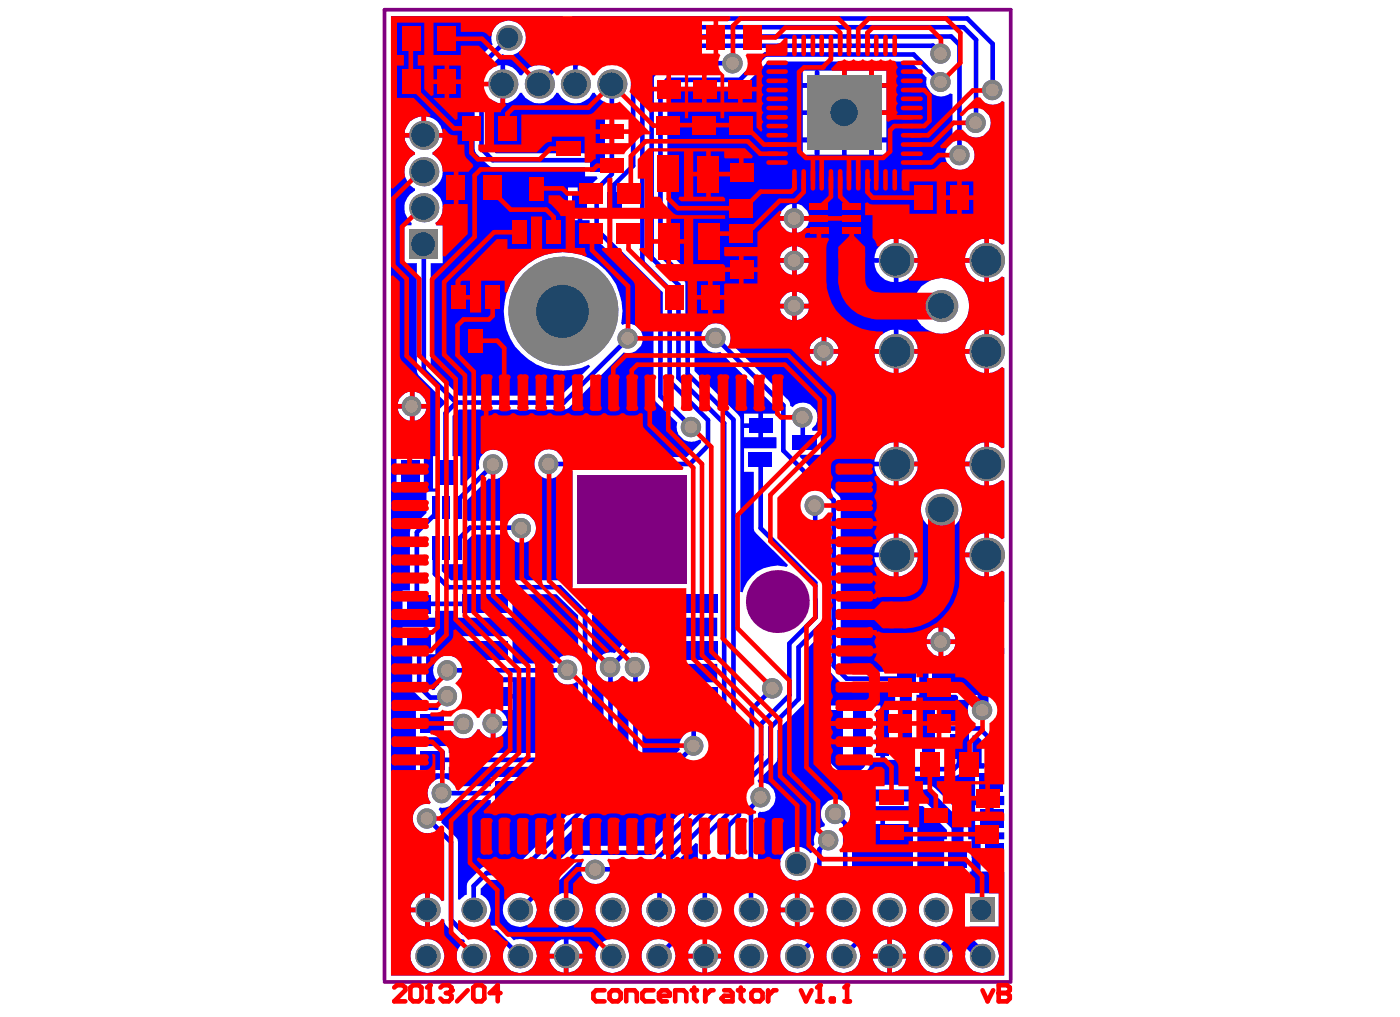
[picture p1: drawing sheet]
<svg xmlns="http://www.w3.org/2000/svg" width="281mm" height="204mm" viewBox="0 0 281 204" stroke-linecap="round" stroke-linejoin="round" font-family="sans-serif">
<path d="M77.1 196.5v-194.6h125.6v194.6M77.1 196.9h125.6" fill="none" stroke="#800080" stroke-width=".74"/>
<g fill="#a6968d">
<circle cx="188.7" cy="16.4" r="1.27"/>
<circle cx="188.6" cy="10.7" r="1.3"/>
<circle cx="192.4" cy="31.1" r="1.3"/>
<circle cx="195.7" cy="24.6" r="1.3"/>
<circle cx="199" cy="18.1" r="1.3"/>
<circle cx="163.8" cy="28.1" r="1.28"/>
<circle cx="163.8" cy="22.6" r="1.28"/>
<circle cx="163.8" cy="17.1" r="1.28"/>
<circle cx="169.3" cy="17.1" r="1.28"/>
<circle cx="174.8" cy="22.6" r="1.28"/>
<circle cx="174.8" cy="28.1" r="1.28"/>
<circle cx="174.8" cy="17.1" r="1.28"/>
<circle cx="169.3" cy="28.1" r="1.28"/>
<circle cx="82.5" cy="81.5" r="1.28"/>
<circle cx="113.8" cy="134.3" r="1.28"/>
<circle cx="98.7" cy="145.1" r="1.28"/>
<circle cx="138.6" cy="85.6" r="1.3"/>
<circle cx="89.7" cy="134.4" r="1.28"/>
<circle cx="89.7" cy="139.6" r="1.28"/>
<circle cx="92.9" cy="145.1" r="1.28"/>
<circle cx="104.5" cy="105.9" r="1.28"/>
<circle cx="88.5" cy="159" r="1.28"/>
<circle cx="122.4" cy="133.8" r="1.3"/>
<circle cx="152.5" cy="159.9" r="1.28"/>
<circle cx="125.9" cy="67.9" r="1.3"/>
<circle cx="154.9" cy="138" r="1.3"/>
<circle cx="119.3" cy="174.3" r="1.28"/>
<circle cx="139.1" cy="149.5" r="1.27"/>
<circle cx="98.8" cy="93.1" r="1.28"/>
<circle cx="85.6" cy="164.1" r="1.28"/>
<circle cx="127.3" cy="133.8" r="1.28"/>
<circle cx="110" cy="93" r="1.28"/>
<circle cx="163.4" cy="101.4" r="1.28"/>
<circle cx="159.3" cy="43.8" r="1.3"/>
<circle cx="146.9" cy="12.7" r="1.3"/>
<circle cx="166.1" cy="168.5" r="1.3"/>
<circle cx="167.5" cy="163.2" r="1.3"/>
<circle cx="159.3" cy="61.3" r="1.27"/>
<circle cx="165.2" cy="70.4" r="1.3"/>
<circle cx="160.9" cy="83.7" r="1.3"/>
<circle cx="143.5" cy="67.8" r="1.3"/>
<circle cx="197" cy="142.4" r="1.27"/>
<circle cx="188.6" cy="128.7" r="1.3"/>
<circle cx="159.3" cy="52.2" r="1.3"/>
</g>
<circle cx="155.9" cy="120.6" r="6.3" fill="#800080"/>
<path d="M115.8 95.2h21.9v21.8h-21.9z" fill-rule="evenodd" fill="#800080"/>
<g fill="#00f">
<path d="M133.9 18l.5-.6 14.6-.1 .4-.3 4.7-4.7h28.6l3.3 3.3a2.46 2.46 0 0 0 .7 2.9 2.94 2.94 0 0 0 3.9 .2l.4 .2v9.7a2.79 2.79 0 0 0-.5 4.5 2.89 2.89 0 0 0 4.9-1.3 2.74 2.74 0 0 0-1.6-3.3v-1.2l.4-.2a2.96 2.96 0 0 0 4.5-2.5v-.7a4.1 4.1 0 0 0-1.5-1.9v-1.3l.3-.1a2.79 2.79 0 0 0 3.5-.3l.4 .2v28.4l-.4 .2-.9-.7-1-.4-.7-.1v8.7l1.7-.5 .9-.7 .4 .2v11.5l-.4 .2-.9-.7-1-.4-.7-.1v8.7l.7-.1 1-.5 .9-.6 .4 .3v15.8l-.4 .2-.9-.7-1-.4-.7-.1v8.7l.7-.1 1.9-1 .4 .2v11.3l-.4 .3-.9-.6-1-.5-.7-.1v8.7l.7-.1 1-.4 .9-.7 .4 .3v6h-3.8v9.3h3.8v1.1h-9.2v1.7h-6v6.5h5.6l.4 .4v.6h2.3l.2 .5a2.73 2.73 0 0 0 .1 3.4l-.2 .4h-6.1v-3.2h-4.3l-.4-.3v-1.8h.6v-6.5h-5.5v1.9h-8.5l-1.8-1.8v-32.6l-.1-.5-.3-.4-7.8-7.9 .1-.3h4.1v-4.8h-1.6l-.1-.4a2.96 2.96 0 0 0 .8-3.6 2.96 2.96 0 0 0-3.4-1.6l-.8 .3-.5 .5-.5-.2-.1-.7-.3-.4-11.7-11.7a2.46 2.46 0 0 0-.8-2.9 2.89 2.89 0 0 0-4.9 1.3 3 3 0 0 0 1.4 3.4 2.6 2.6 0 0 0 2.3 .1l11.3 11.3v1.1h-2.7v4.8h2.7v2.2h-6.5v4.7h2l.1 11.8 6.7 6.9-.2 .4a7.1 7.1 0 0 0-8.8 5.1l-.5-.1-.1-35.1-9.1-9.2-.1-18.6-.2-.4-5.1-5zM175.1 14.2l.2 .1v2.4h2.5v.2v-2.7zM161 14.2v2.7v-.2h2.4v-2.4l.3-.1zM164.1 14.2l.3 .1v2.8h-.5v.5h-2.9v-.3v4.8h7.9v-7.9zM169.8 14.2v7.9h8v-4.8v.3h-3v-.5h-.4v-2.8l.2-.1zM169.8 23.1v7.9h4.8l-.2-.1v-2.8h.4v-.5h3v.3v-4.8zM175.3 28.5v2.4l-.2 .1h2.7v-2.8v.3zM161 23.1v4.8v-.3h2.9v.5h.5v2.8l-.3 .1h4.8v-7.9zM161 28.2v2.8h2.7l-.3-.1v-2.4h-2.4zM159.8 40.9v2.4h2.4v-.3a3.6 3.6 0 0 0-2.1-2.1zM156.8 42.3l-.3 1h2.4v-2.4l-1 .3zM159.8 44.2v2.5h.3a3.6 3.6 0 0 0 2.1-2.2v-.3zM156.5 44.2v.3a3.6 3.6 0 0 0 2.1 2.2h.3v-2.5zM194.9 49.2l-.8 .8-.5 1.1v.6h3.8v-3.8l-.6 .1-1 .4zM180.2 47.9v3.8h3.9a4.6 4.6 0 0 0-3.9-3.8zM176.6 49.2l-.8 .8-.4 1.7h3.9v-3.8l-.8 .1-1 .4zM159.8 49.3v2.4h2.4a2.31 2.31 0 0 0-1.4-2zM156.8 50.7l-.3 1h2.4v-2.4a3.3 3.3 0 0 0-2.1 1.4zM159.8 52.7v2.4a2.75 2.75 0 0 0 2.4-2.4zM156.5 52.7a2.75 2.75 0 0 0 2.4 2.4v-2.4zM193.6 52.7a4.3 4.3 0 0 0 3.8 3.9v-3.9zM180.2 52.7v3.9a4.3 4.3 0 0 0 3.9-3.9zM175.4 52.7a4.1 4.1 0 0 0 3.9 3.9v-3.9zM159.8 58.5v2.4h2.4a2.75 2.75 0 0 0-2.4-2.4zM157.3 59.2l-.5 .7-.3 1h2.4v-2.4l-1 .3zM159.8 61.8v2.4a3.1 3.1 0 0 0 2.4-2.1v-.3zM156.5 61.8a2.31 2.31 0 0 0 1.4 2.1l1 .3v-2.4zM184.8 57.4a5.6 5.6 0 0 0 1.2 8.8 5.6 5.6 0 0 0 8.2-3.5 5.6 5.6 0 0 0-5.4-7 6.1 6.1 0 0 0-4 1.7zM194.9 67.3l-.8 .9-.5 1.1v.7h3.8v-3.9l-.6 .1-1 .4zM180.2 66.1v3.9h3.9a4.3 4.3 0 0 0-3.9-3.9zM176.6 67.3l-.8 .9-.4 1.8h3.9v-3.9l-.8 .1-1 .4zM165.7 67.6v2.4h2.5a3 3 0 0 0-2.5-2.4zM162.7 69l-.3 1h2.4v-2.4a3.3 3.3 0 0 0-2.1 1.4zM165.7 70.9v2.4a2.75 2.75 0 0 0 2.5-2.4zM162.4 70.9a2.75 2.75 0 0 0 2.4 2.4v-2.4zM193.6 70.9a4.3 4.3 0 0 0 3.8 3.9v-3.9zM180.2 70.9v3.9a4.3 4.3 0 0 0 3.9-3.9zM175.4 70.9a4.1 4.1 0 0 0 3.9 3.9v-3.9zM149.2 82.9v2h2.9v-2zM149.2 85.8v1.9h2.9v-1.9zM194.9 90l-.8 .8-.5 1.1v.7h3.8v-3.9l-.6 .1-1 .4zM180.2 88.7v3.9h3.9a4.6 4.6 0 0 0-3.9-3.9zM176.6 90l-.8 .8-.4 1.8h3.9v-3.9l-.8 .1-1 .4zM193.6 93.5a4.3 4.3 0 0 0 3.8 3.9v-3.9zM180.2 93.5v3.9a4.3 4.3 0 0 0 3.9-3.9zM175.4 93.5a4.1 4.1 0 0 0 3.9 3.9v-3.9zM184.7 102.2a4.2 4.2 0 0 0 8.3 0 4.2 4.2 0 0 0-8.3 0zM194.9 108.1l-.8 .9-.5 1.2v.6h3.8v-3.9l-.6 .1-1 .5zM180.2 106.9v3.9h3.9a4.3 4.3 0 0 0-3.9-3.9zM176.6 108.1l-.8 .9-.4 1.8h3.9v-3.9l-.8 .1-1 .5zM193.6 111.7a4.3 4.3 0 0 0 3.8 3.9v-3.9zM180.2 111.7v3.9a4.3 4.3 0 0 0 3.9-3.9zM175.4 111.7a4.1 4.1 0 0 0 3.9 3.9v-3.9zM192.2 120.7v4.2h4.5v-4.2zM189.2 125.8v2.4h2.4v-.3a3.6 3.6 0 0 0-2.1-2.1zM186.1 127.2l-.2 1h2.4v-2.4l-1.1 .3zM192.2 125.8v4.2h4.5v-4.2zM189.2 129.1v2.4h.3a3.6 3.6 0 0 0 2.1-2.1v-.3zM185.9 129.1v.3a3.6 3.6 0 0 0 2.1 2.1h.3v-2.4z"/>
<path d="M78.4 3.2h34.4l.2 .5-.7 .7h-2v6.5h1.2l.2 .5-2 1.9a3.8 3.8 0 0 0-5 1.8l-.5-.1a3.5 3.5 0 0 0-2.9-1.9v7.5a3.7 3.7 0 0 0 3-2h.4v.2a3.8 3.8 0 0 0 6.8-.2h.5l.1 .2a3.8 3.8 0 0 0 6.7-.2h.5l.7 1 1.3 .9v8.3h-3.9v1.9h-17.9l-1.5-1.4v-9.3l.4-.2 1.4 .8h.6v-7.5l-1.5 .4-.5 .5-.4-.2v-.2l2.8-2.8 .3 .2a3.5 3.5 0 0 0 4.4-3.1 3.5 3.5 0 0 0-3.8-3.8 3.5 3.5 0 0 0-3.1 4.4l.2 .4-3.2 3.2-.3 .4-.1 .6 .1 17.3 .3 .4 2.8 2.6 19 .1v1.9h2.3l.2 .4-1.2 1.1-.3 .7h-1.6v6.6h1.5v1.8l.1 .6 .3 .4 12.4 12.3 .1 20.7 .2 .4 4.5 4.4-.1 .1a3 3 0 0 0 1.4 3.3 3 3 0 0 0 3.1-.1l.3 .2v.5l-2.9 2.8h-25a2.98 2.98 0 0 0-4-1.2 2.98 2.98 0 0 0-1.2 4.1 2.98 2.98 0 0 0 4.1 1.1l1.1-1.2h2.2v23.3l-.5 .2-1.2-1.2-.9-.3h-21.8l-1.9-1.9v-1.4h.5v-3.1h.9v3.1h3.5v-4.6l1.3-1.3h7.2a2.94 2.94 0 0 0 4.3 1.2 2.94 2.94 0 0 0 .4-4.5 2.88 2.88 0 0 0-4.6 .5l-8.2 .1-.4-.4v-3.7l4.6-4.5 .1 .1a2.95 2.95 0 0 0 3.6-2.1 2.95 2.95 0 0 0-2-3.6 2.95 2.95 0 0 0-3.7 2.1v1.6l-3.4 3.4-.4-.2v-5.7h-1.5v-8.1l1.2-1.3 21.6-.1 .5-.3 11-11.1 .1 .1a3 3 0 0 0 3.4-1.4 2.99 2.99 0 0 0-1.9-4.3l-.7-.1-1.1 .3-.3-.4a11.9 11.9 0 0 0-11.8-14.2 11.9 11.9 0 0 0-11.4 14.6 11.9 11.9 0 0 0 16.7 7.9l.3 .4-5.9 5.8h-20.5l-5.6-5.6v-20.9h2.4v-7.6h-1.3l-.2-.5 .4-.3a3.9 3.9 0 0 0-.9-6.2v-.4h.2a3.9 3.9 0 0 0-.2-6.8v-.4l.2-.1a3.7 3.7 0 0 0 1.8-2.9h-7.6v.5a4.1 4.1 0 0 0 2 2.5v.4h-.1a3.8 3.8 0 0 0 .1 6.8v.4l-.1 .1a3.9 3.9 0 0 0-.5 6.4l-.1 .5h-1.4v7.6h2.5l.1 22 .3 .5 5.5 5.4-1.2 1.1-.2 .5-.1 .5v8.7h-1.1v6.4h1.3v.7h-2.6v4.2l-3 2.9-.3 .5-.1 12.2h-1.5v5.5h6.6v-1.4h4.6v1.4h10.9v-4.8h8.8l4.4 4.3v8.2l-.5 .3a2.83 2.83 0 0 0-4.3 1.1h-8.4v-5.4h-10.9v4.2l-.4 .2-.2-.2a2.98 2.98 0 0 0-4 1 2.98 2.98 0 0 0 .8 4v.5l-.9 .8v.2l-.4 .1-1.3-1.3v-5.9h1.8v-5.5h-6.6v5.5h2l.1 7 .3 .5 2.2 2.2 .4 .3 1.7 .1 .6 .6-.1 .5h-4.5v5.4h6.6v-1.3l.5-.1v.2a2.94 2.94 0 0 0 2.7 1.5 2.94 2.94 0 0 0 2.6-1.9h.4l.1 .3a2.57 2.57 0 0 0 2.1 1.4v-2.9h.5v-.4h2.9a3.8 3.8 0 0 0-1.4-2.2h2.4v-2.4h-5.5v-.4h-.4v-2.8h-4.8l-.2-.4 .5-.6h18.9a2.83 2.83 0 0 0 4.2 .9l.5 .3v7.6l-6.4 6.4h-19.6v-1.4h-6.6v5.4h6.6v-1.3h20.1h.6l.4-.3 7.6-7.7v-22.3l1-.9h14.2v1.4h10v3.7h-10v1.3l-8.7 .1-.4 .3-1.5 1.7a2.47 2.47 0 0 0-2.9 .7 2.84 2.84 0 0 0 .7 4.6v13l-8.4 8.3h-1.5v-1.8h-5.4v6.5h5.4v-1.9h2.1l.5-.1 .5-.3 9.2-9.1 .3-.5v-.5v-13.6l.9-.7h.4l1 .7v14.9l-22.6 22.4-6.4 .1-.5 .3-2.6 2.6-.3 .5-.1 .5v1.8l-.3 .1-1.1 .9-.3-.1-.1-12-3.3-3.4a2.96 2.96 0 0 0-.5-2.6l.2-.4 .5 .1a2.77 2.77 0 0 0 2.6-1.6h7.1v1.9h5.5v-6.5h-5.5v1.8l-7.2-.1a2.94 2.94 0 0 0-4.2-.9 2.94 2.94 0 0 0-.6 4.3l-.3 .3h-.4a2.94 2.94 0 0 0-2.9 3.3 2.94 2.94 0 0 0 3.8 2.4l2.5 2.5v11.1l-.5 .2-.4-.7-.8-.5-.8-.4h-.4v6.7l1.2-.4 .8-.6 .4-.6 .5 .2 .1 .6 .3 .5 2.5 2.5 .4 .3 .7 .1 .2 .4a3.4 3.4 0 0 0-.8 5.2 3.4 3.4 0 0 0 5.2-.2 3.4 3.4 0 0 0-1-5.1l-.9-.3h3.2l2.1 2.1-.2 .3a3.4 3.4 0 0 0 3.1 4.3 3.4 3.4 0 0 0 3.7-3.7 3.4 3.4 0 0 0-4.3-3l-.3 .1-2.5-2.5-.5-.3-3-.1v-.5a3.3 3.3 0 0 0-.7-5.7v-1.2l1.8-1.8h5.9l.6-.1 .4-.2 19.9-19.9 .5 .1v2.3h2.2v-2.9h-1.6l-.2-.4 2.5-2.6 .4-.4v-.5v-15.5a2.98 2.98 0 0 0 1.1-4.1l.2-.5h3.8v1.4h10v3.7h-10v5.6h3.8v4.6a3.1 3.1 0 0 0-1.3 3.3l-1.9 1.9-.3 .4-.1 3.1h-1.4v6.6h3.8l.2 .4-6.8 6.9-14.7 .1-.4 .2-9.3 9.4-.4-.2a3.4 3.4 0 0 0-4.3 3.1 3.4 3.4 0 0 0 3.9 3.6 3.4 3.4 0 0 0 2.7-4.6l8.9-8.8h.5l.2 .3-.1 .1a2.93 2.93 0 0 0 1.1 4.1 2.93 2.93 0 0 0 4-1.2h7.7l.5-.1 .2-.2 .5 .3v3.6l-.6 .2a3.4 3.4 0 0 0-.9 5.1 3.4 3.4 0 0 0 5.3 0 3.4 3.4 0 0 0-.9-5.1l-.1-4.6 5.8-5.9 .5 .2v10.2l-.4 .1a3.4 3.4 0 0 0 0 5.8l-.2 .5-3.3 .1-.5 .2-2.3 2.4-.4-.1a3.4 3.4 0 0 0-4.3 3 3.4 3.4 0 0 0 3.9 3.6 3.4 3.4 0 0 0 2.7-4.5l2-2h1.9l.2 .5-.9 1-.4 .8v.4h6.7a3.5 3.5 0 0 0-2.1-2.7l.4-.3 4.2-4.2h.5a3.4 3.4 0 0 0 5.4 .8 3.4 3.4 0 0 0-1.1-5.4v-16.3l.4-.4a2.59 2.59 0 0 0 3.1-2.1 2.91 2.91 0 0 0-3.3-3.6l-.3-.5 3.9-3.9 .1-6.2 5.3-5.2 .3-.5 .1-10.4 3.9-3.8 .3 .1 .1 7.4 2.9 3.1 .5 .3 .5 .1h9.1v1.8h.7v2.1h-2.1v11h2.8l.1 .9a3.9 3.9 0 0 0 2.8 2.3l8.7-.1 .4-.3 1.3-1.5 .1-.7h1.3v-5.5h.9l1 .9v4.6h.5l.2 .5-.2 .6h-1.8v5.5h5.8v1.8h-2.1v5.5h2.1v1.4h-1.5v6.5h1.5v20.8h-123zM107.1 4.4v2.8h2.3v-2.8zM107.1 8.2v2.7h2.3v-2.7zM85.5 23.3v3.4h3.3a3.7 3.7 0 0 0-3.3-3.4zM82.2 24.3l-1 1.8v.6h3.3v-3.4l-1.4 .5zM113.9 37.6v2.8h2v-2.8zM113.9 41.3v2.9h2v-2.9zM83.1 78.6v2.4h2.5a3 3 0 0 0-2.5-2.4zM80.6 79.4l-.5 .6-.3 1h2.4v-2.4l-1 .3zM83.1 81.9v2.4a3 3 0 0 0 2.5-2.4zM79.8 81.9a2.75 2.75 0 0 0 2.4 2.4v-2.4zM82.7 91.5v2.7h2.3v-2.7zM79.5 91.5v2.7h2.3v-2.7zM82.7 95.2v2.7h2.3v-2.7zM79.5 95.2v2.7h2.3v-2.7zM97.8 136.8v2.3h5v-2.3zM165.7 141.4v11.1l.1 .8 .5 .6 1.9 2.1v1.3l.2 .8a9.9 9.9 0 0 0 3.5 3.4l13.2 .1 4.8 4.8v1.9h-.5v6.5h1v5l-.5 .1a3.4 3.4 0 0 0-4.7 .2 3.4 3.4 0 0 0 0 4.7 3.4 3.4 0 0 0 4.7 .1l.5 .2v1.2l-2.1 2.1a3.4 3.4 0 0 0-4 3 3.4 3.4 0 0 0 3.4 3.7 3.4 3.4 0 0 0 3.3-3.7l1.4-1.4 1.2 1.2a3.4 3.4 0 0 0 3.2 3.9 3.4 3.4 0 0 0 3.6-3.5 3.4 3.4 0 0 0-3.9-3.2l-2-2.1v-.5h5.8v-6.7h-5.8v-4.3h.4v-2.5v-4h-.7l-.1-3.5-.5-.8-6.1-6-.6-.5-.9-.1h-12.6l-.9-1v-.4l1.9-2.2 .1-1.4h2.1v-11zM99.4 145.5v2.4a3 3 0 0 0 2.4-2.4zM128.7 155.7v2.9h2.3v-2.9zM128.7 159.5v2.8h2.3v-2.8zM125.5 159.5v2.8h2.2v-2.8zM195.6 161.4v2.3h2.8v-2.3zM195.6 164.6v2.3h2.8v-2.3zM177.5 164.4v5h6.5v-5zM165 161.7a2.99 2.99 0 0 0 .5 3.5l-.1 .5-.7 .2-.5 .5a2.51 2.51 0 0 0-.8 2.9 1.47 1.47 0 0 0-.4 1.6l-.5 .2a3.4 3.4 0 0 0-4.9-.4 3.4 3.4 0 0 0 0 5 3.4 3.4 0 0 0 4.9-.4l.5 .2v4.6l-.5 .2a2.91 2.91 0 0 0-2.1-1.2v6.7a2.91 2.91 0 0 0 2.1-1.2l.5 .2v1.9l-1.9 1.8a3.4 3.4 0 0 0-4.4 2.1 3.4 3.4 0 0 0 2.2 4.4 3.4 3.4 0 0 0 4.2-2.5l.2-.8-.2-1.2 2.3-2.2 .3-.5v-3.6l.5-.1a3.4 3.4 0 0 0 5.8 .3l.4 .1v2l-2 2a3.4 3.4 0 0 0-4.5 2.1 3.4 3.4 0 0 0 2.3 4.4 3.4 3.4 0 0 0 4.2-2.5l.2-.8-.3-1.2 2.8-2.9 .1-3.1 .4-.2a3.4 3.4 0 0 0 5.1 .7 3.4 3.4 0 0 0 0-5.1 3.4 3.4 0 0 0-5.1 .7l-.4-.2-.1-1.6-3-3 .2-.5h4.3v-10.9h-5.9l-.3-.4a2.46 2.46 0 0 0-.8-2.8 2.71 2.71 0 0 0-4 0zM196.7 168.3v2.8h2.2v-2.8zM196.7 172v2.8h2.2v-2.8zM177.5 170.3v5h6.5v-5zM157.5 180l-.9 1.5v.5h2.8v-2.9h-.4l-.9 .4zM83.3 180l-.9 1.5v.5h2.9v-2.9h-.5l-.8 .4zM156.6 182.9a3.2 3.2 0 0 0 2.8 2.9v-2.9zM82.4 182.9a3.2 3.2 0 0 0 2.9 2.9v-2.9zM119.4 182.4a3.4 3.4 0 0 0 6.8 0 3.4 3.4 0 0 0-6.8 0zM110.1 182.4a3.5 3.5 0 0 0 6.9 0 3.5 3.5 0 0 0-6.9 0zM178.9 188.4v2.8h2.9a3.2 3.2 0 0 0-2.9-2.8zM176 189.3l-.9 1.5v.4h2.9v-2.8h-.5l-.8 .3zM114 188.4v2.8h2.9a3.2 3.2 0 0 0-2.9-2.8zM111.1 189.3l-.9 1.5v.4h2.9v-2.8h-.5l-.8 .3zM178.9 192.2v2.8a3.2 3.2 0 0 0 2.9-2.8zM175.1 192.2a3.2 3.2 0 0 0 2.9 2.8v-2.8zM141.8 192.2v2.8a3.2 3.2 0 0 0 2.9-2.8zM138 192.2a3.2 3.2 0 0 0 2.9 2.8v-2.8zM114 192.2v2.8a3.2 3.2 0 0 0 2.9-2.8zM110.2 192.2a3.2 3.2 0 0 0 2.9 2.8v-2.8zM147.2 191.7a3.4 3.4 0 0 0 6.8 0 3.4 3.4 0 0 0-6.8 0zM119.4 191.7a3.4 3.4 0 0 0 6.8 0 3.4 3.4 0 0 0-6.8 0zM82.3 191.7a3.5 3.5 0 0 0 6.9 0 3.5 3.5 0 0 0-6.9 0z"/>
</g>
<path d="M87.2 101.7v1.4M84.1 137.6l2.2 2.3h3.2M84.1 121.1v.1" fill="none" stroke="#00f" stroke-width=".93"/>
<circle cx="89.5" cy="94.7" r=".46" fill="#00f"/>
<g fill="none" stroke="#00f" stroke-width=".93">
<path d="M115 3.7l-1.5 1.5v6.4M117.1 7.7v3.7l-1.7 1.7v3.8h1.3M132.7 5.5l-2.2 2.2M133.3 12.7l-2.6 2.6M133.9 16l-1.4 1.4M187.2 9.2l1.5 1.5M190.8 7.3l1.6 1.7M195.8 8v16.6M199.1 8.8v9.3M123.2 37v3.8M159.2 28l.1 .1M174.8 32.2l-.2 .2"/>
<path d="M192.4 31l.1 .1M84.8 49l-.7 .7M132.5 58.8v20.6M89.4 94.5l.1 .2v7M152.6 92.2v13.7M164.8 98l2.4 2.3M87.2 110v5.1M87.2 103.1l-3.6 3.6M92 100.2v1.5M94.3 105.8l-2.3 2.3v1.9M163.5 101.4v12.8M165.4 116.1l.1 1"/>
<path d="M83.6 120.7l.5 .5M84.1 128.4v9.2M113.9 134.3l-.1 .1M119.1 121.1l-1.7 1.7v22.3M125.8 130.3l-3.3 3.5M139.3 139.6l-.2 .2M155 138l-4.2 4.2M160.2 129.8v10.3M163.5 120.2l.1 3.6-5.3 5.2v10.4M167.2 133.5l2.6 2.6M93 145l.1 .1M139.1 149.5l-3.6 3.7v5.8"/>
<path d="M141 155.3v5.1M144.6 156.8v5.2M146.5 157.5v5.2M147.1 151.7l-4.3 4.4v5.1M148.2 158.3v5.2l-2.1 2.1M152.7 159.9l-2.1 2M181.7 152.7l1.5 1.5M192.3 149.8v3.4l-1 1M196.5 146.1l3.1 3v4.3l-.8 .7v2.8M95 177.6v4.8M167.6 163.2l1.9 1.9v10.1M173.8 179.4v7.7"/>
<path d="M99.6 187l4.7 4.7"/>
</g>
<path d="M167.8 152.5l2.6 2.5v2.3M192.1 165.6v5.9l.3 .4M187.9 191.1v.6" fill="none" stroke="#00f" stroke-width="2.4"/>
<path d="M196.8 136.1l.4-.4-.1 6.7M192.4 187.2l-4.5 4.5M197 191.7h.2" fill="none" stroke="#00f" stroke-width="2.2"/>
<circle cx="195.8" cy="24.6" r=".46" fill="#00f"/>
<g fill="none" stroke="#00f" stroke-width=".93">
<path d="M96.6 13.1v16.7M122.7 16.9v18l-3 3.1M128.8 14.5v38.1M130.7 15.3v36.4M132.5 17.4v33.5M133.3 12.7h13.7M153.5 10.9l-5.1 5.1h-14.5M159.2 17.1v10.9M192.4 9v22M127 33.2l-3.8 3.8M163.9 32.2l.2 .2h10.5M174.8 28.1v4.1"/>
<path d="M85 49v25.2M136.1 57.1v18.6M137.9 56.4v18.6M91.5 80.7l-2.1 2.1v11.7M142 84.2v5.1M145.3 84.9v66.1l-4.3 4.3M147.1 84.1v67.6M161 83.7v4.8M83.6 106.7v14M87.2 115.1l2.7 2.6M163.5 116.8v3.4M163.5 114.2l1.9 1.9"/>
<path d="M165.5 117.1v7.4M167.2 100.3v33.2M84.1 121.1h13.2M89.8 139.6l-.3 .3M122.5 133.8v16.1M139.1 139.8v9.7M139.3 139.6h2.9M169.8 136.1h11.9M86.7 145h6.3M108.5 159h4.8M150.8 142.2v8.4M152.7 145.1v6.2"/>
<path d="M154.5 145.9v6.2M181.7 146.9v5.8M187.2 146.1l-.9 .8M97.6 175l-2.6 2.6M119.5 174.3h10.2M132.3 174.3v8.1M141.4 167.8v14.6M146.1 165.6v17.5M150.6 161.9v20.5M166.2 168.5l-1.8 1.8M169.5 175.2l4.3 4.2"/>
</g>
<path d="M181.7 137.1v9.8M167.8 146.9v5.6M172.4 153l-2 2M172.6 159.5h13.4" fill="none" stroke="#00f" stroke-width="2.4"/>
<path d="M192.4 171.9v15.3" fill="none" stroke="#00f" stroke-width="2.2"/>
<circle cx="163.9" cy="28.1" r=".46" fill="#00f"/>
<g fill="none" stroke="#00f" stroke-width=".93">
<path d="M102.1 7.6l-5.5 5.5M113.5 11.6l-5.3 5.3M115 3.7h79l5.1 5.1M117.1 7.7h13.4M132.7 5.5h60.6l2.5 2.5M153.5 10.9h29.8l5.4 5.6M159.2 17.1h4.7M174.8 17.1h4.7v10.6l-.4 .4h-4.3M187.2 9.2h-53l-5.4 5.3M190.8 7.3h-57.3l-6.5 6.5v19.4M96.6 29.8l2.2 2.3h21M119.7 38v8l12.8 12.8"/>
<path d="M159.3 28.1h4.6v4.1M128.8 52.6l5.5 5.4v18.5l7.7 7.7M130.7 51.7l5.4 5.4M132.5 50.9l5.4 5.5M126 67.9l-12.9 12.8h-21.6l-6.5-6.5M132.5 79.4l6.2 6.2M136.1 75.7l9.2 9.2M137.9 75l9.2 9.1M143.6 67.8l13.5 13.5v9l7.7 7.7M98.9 93.1l-6.9 7.1M142 89.3l-3.6 3.7h-28.3M89.9 117.7h22.4l5.1 5.1"/>
<path d="M94.3 105.8l10.4 .1M152.6 105.9l10.9 10.9M89.8 134.4h24M119.1 121.1h20.2M125.8 130.3h13.5M127.5 133.8v18l-23.4 23.2h-6.5M158.3 139.4l-5.6 5.7M165.5 124.5l-5.3 5.3M88.7 159h12.5M117.4 145.1l-7.3 7.3h-23.4M122.5 149.9l-9.2 9.1M150.8 150.6l-6.2 6.2"/>
<path d="M152.7 151.3l-6.2 6.2M154.5 152.1l-6.3 6.2M160.2 140.1l-5.7 5.8M183.2 154.2h8.1M187.2 146.1h9.3M85.7 164.1l4.8 4.7v15.7l2.5 2.5h6.6M141 160.4l-10.6 10.6h-14.6l-11.5 11.4M142.8 161.2l-13.1 13.1M144.6 162l-12.3 12.3M146.5 162.7l-5.1 5.1M164.4 170.3v17l-4.5 4.4M146.1 183.1l-4.1 4.1h-5.4l-4.5 4.5"/>
<path d="M173.8 187.1l-4.6 4.6"/>
</g>
<path d="M170.4 157.3l2.2 2.2M172.4 146.9v6.1M186 159.5l6.1 6.1M192.4 171.9l.4 .4" fill="none" stroke="#00f" stroke-width="2.4"/>
<path d="M188.9 136.1h7.9M192.4 187.2l4.6 4.5" fill="none" stroke="#00f" stroke-width="2.2"/>
<circle cx="188.7" cy="16.4" r="2.02" fill="#808080"/>
<circle cx="188.7" cy="16.4" r="1.27" fill="#a6968d"/>
<circle cx="188.6" cy="10.7" r="2.04" fill="#808080"/>
<circle cx="188.6" cy="10.7" r="1.3" fill="#a6968d"/>
<circle cx="192.4" cy="31.1" r="2.04" fill="#808080"/>
<circle cx="192.4" cy="31.1" r="1.3" fill="#a6968d"/>
<circle cx="195.7" cy="24.6" r="2.04" fill="#808080"/>
<circle cx="195.7" cy="24.6" r="1.3" fill="#a6968d"/>
<circle cx="199" cy="18.1" r="2.04" fill="#808080"/>
<circle cx="199" cy="18.1" r="1.3" fill="#a6968d"/>
<circle cx="163.8" cy="28.1" r="2.01" fill="#808080"/>
<circle cx="163.8" cy="28.1" r="1.28" fill="#a6968d"/>
<circle cx="163.8" cy="22.6" r="2.01" fill="#808080"/>
<circle cx="163.8" cy="22.6" r="1.28" fill="#a6968d"/>
<circle cx="163.8" cy="17.1" r="2.01" fill="#808080"/>
<circle cx="163.8" cy="17.1" r="1.28" fill="#a6968d"/>
<circle cx="169.3" cy="17.1" r="2.01" fill="#808080"/>
<circle cx="169.3" cy="17.1" r="1.28" fill="#a6968d"/>
<circle cx="174.8" cy="22.6" r="2.01" fill="#808080"/>
<circle cx="174.8" cy="22.6" r="1.28" fill="#a6968d"/>
<circle cx="174.8" cy="28.1" r="2.01" fill="#808080"/>
<circle cx="174.8" cy="28.1" r="1.28" fill="#a6968d"/>
<circle cx="174.8" cy="17.1" r="2.01" fill="#808080"/>
<circle cx="174.8" cy="17.1" r="1.28" fill="#a6968d"/>
<circle cx="169.3" cy="28.1" r="2.01" fill="#808080"/>
<circle cx="169.3" cy="28.1" r="1.28" fill="#a6968d"/>
<circle cx="82.5" cy="81.5" r="2.01" fill="#808080"/>
<circle cx="82.5" cy="81.5" r="1.28" fill="#a6968d"/>
<circle cx="113.8" cy="134.3" r="2.01" fill="#808080"/>
<circle cx="113.8" cy="134.3" r="1.28" fill="#a6968d"/>
<circle cx="98.7" cy="145" r="2.01" fill="#808080"/>
<circle cx="98.7" cy="145.1" r="1.28" fill="#a6968d"/>
<circle cx="138.6" cy="85.6" r="2.04" fill="#808080"/>
<circle cx="138.6" cy="85.6" r="1.3" fill="#a6968d"/>
<circle cx="89.7" cy="134.4" r="2.01" fill="#808080"/>
<circle cx="89.7" cy="134.4" r="1.28" fill="#a6968d"/>
<circle cx="89.7" cy="139.6" r="2.01" fill="#808080"/>
<circle cx="89.7" cy="139.6" r="1.28" fill="#a6968d"/>
<circle cx="92.9" cy="145.1" r="2.01" fill="#808080"/>
<circle cx="92.9" cy="145.1" r="1.28" fill="#a6968d"/>
<circle cx="104.5" cy="105.9" r="2.01" fill="#808080"/>
<circle cx="104.5" cy="105.9" r="1.28" fill="#a6968d"/>
<circle cx="88.6" cy="159" r="2.01" fill="#808080"/>
<circle cx="88.5" cy="159" r="1.28" fill="#a6968d"/>
<circle cx="122.4" cy="133.8" r="2.04" fill="#808080"/>
<circle cx="122.4" cy="133.8" r="1.3" fill="#a6968d"/>
<circle cx="152.5" cy="159.9" r="2.01" fill="#808080"/>
<circle cx="152.5" cy="159.9" r="1.28" fill="#a6968d"/>
<circle cx="125.9" cy="67.9" r="2.04" fill="#808080"/>
<circle cx="125.9" cy="67.9" r="1.3" fill="#a6968d"/>
<circle cx="154.9" cy="138" r="2.04" fill="#808080"/>
<circle cx="154.9" cy="138" r="1.3" fill="#a6968d"/>
<circle cx="119.3" cy="174.3" r="1.99" fill="#808080"/>
<circle cx="119.3" cy="174.3" r="1.28" fill="#a6968d"/>
<circle cx="139.1" cy="149.5" r="1.99" fill="#808080"/>
<circle cx="139.1" cy="149.5" r="1.27" fill="#a6968d"/>
<circle cx="98.8" cy="93.1" r="2.01" fill="#808080"/>
<circle cx="98.8" cy="93.1" r="1.28" fill="#a6968d"/>
<circle cx="85.6" cy="164.1" r="2.01" fill="#808080"/>
<circle cx="85.6" cy="164.1" r="1.28" fill="#a6968d"/>
<circle cx="127.3" cy="133.8" r="2.01" fill="#808080"/>
<circle cx="127.3" cy="133.8" r="1.28" fill="#a6968d"/>
<circle cx="110" cy="93" r="2.01" fill="#808080"/>
<circle cx="110" cy="93" r="1.28" fill="#a6968d"/>
<circle cx="163.4" cy="101.4" r="2.01" fill="#808080"/>
<circle cx="163.4" cy="101.4" r="1.28" fill="#a6968d"/>
<circle cx="159.3" cy="43.8" r="2.04" fill="#808080"/>
<circle cx="159.3" cy="43.8" r="1.3" fill="#a6968d"/>
<circle cx="146.9" cy="12.7" r="2.04" fill="#808080"/>
<circle cx="146.9" cy="12.7" r="1.3" fill="#a6968d"/>
<circle cx="166.1" cy="168.5" r="2.04" fill="#808080"/>
<circle cx="166.1" cy="168.5" r="1.3" fill="#a6968d"/>
<circle cx="167.5" cy="163.2" r="2.04" fill="#808080"/>
<circle cx="167.5" cy="163.2" r="1.3" fill="#a6968d"/>
<circle cx="159.3" cy="61.3" r="2.02" fill="#808080"/>
<circle cx="159.3" cy="61.3" r="1.27" fill="#a6968d"/>
<circle cx="165.2" cy="70.4" r="2.04" fill="#808080"/>
<circle cx="165.2" cy="70.4" r="1.3" fill="#a6968d"/>
<circle cx="160.9" cy="83.7" r="2.04" fill="#808080"/>
<circle cx="160.9" cy="83.7" r="1.3" fill="#a6968d"/>
<circle cx="143.5" cy="67.8" r="2.04" fill="#808080"/>
<circle cx="143.5" cy="67.8" r="1.3" fill="#a6968d"/>
<circle cx="197" cy="142.4" r="2.02" fill="#808080"/>
<circle cx="197" cy="142.4" r="1.27" fill="#a6968d"/>
<circle cx="188.6" cy="128.7" r="2.04" fill="#808080"/>
<circle cx="188.6" cy="128.7" r="1.3" fill="#a6968d"/>
<circle cx="159.3" cy="52.3" r="2.02" fill="#808080"/>
<circle cx="159.3" cy="52.2" r="1.3" fill="#a6968d"/>
<circle cx="85.7" cy="191.7" r="2.46" fill="#808080"/>
<circle cx="85.6" cy="191.7" r="2.01" fill="#1f4769"/>
<circle cx="122.8" cy="191.7" r="2.46" fill="#808080"/>
<circle cx="122.7" cy="191.7" r="2.01" fill="#1f4769"/>
<circle cx="159.9" cy="191.7" r="2.46" fill="#808080"/>
<circle cx="159.7" cy="191.7" r="2.01" fill="#1f4769"/>
<circle cx="197" cy="191.7" r="2.46" fill="#808080"/>
<circle cx="196.8" cy="191.7" r="2.01" fill="#1f4769"/>
<circle cx="85.7" cy="182.4" r="2.46" fill="#808080"/>
<circle cx="85.6" cy="182.4" r="2.01" fill="#1f4769"/>
<circle cx="100.9" cy="16.9" r="2.92" fill="#808080"/>
<circle cx="100.7" cy="16.9" r="2.36" fill="#1f4769"/>
<circle cx="122.8" cy="182.4" r="2.46" fill="#808080"/>
<circle cx="122.7" cy="182.4" r="2.01" fill="#1f4769"/>
<circle cx="159.9" cy="182.4" r="2.46" fill="#808080"/>
<circle cx="159.7" cy="182.4" r="2.01" fill="#1f4769"/>
<circle cx="159.9" cy="173.2" r="2.46" fill="#808080"/>
<circle cx="159.7" cy="173.2" r="2.01" fill="#1f4769"/>
<path d="M194.6 179.9h4.9v5h-4.9z" fill-rule="evenodd" fill="#808080"/>
<circle cx="196.8" cy="182.4" r="2.01" fill="#1f4769"/>
<circle cx="95" cy="191.7" r="2.46" fill="#808080"/>
<circle cx="94.9" cy="191.7" r="2.01" fill="#1f4769"/>
<circle cx="113.6" cy="191.7" r="2.46" fill="#808080"/>
<circle cx="113.4" cy="191.7" r="2.01" fill="#1f4769"/>
<circle cx="104.3" cy="191.7" r="2.46" fill="#808080"/>
<circle cx="104.1" cy="191.7" r="2.01" fill="#1f4769"/>
<circle cx="150.6" cy="191.7" r="2.46" fill="#808080"/>
<circle cx="150.5" cy="191.7" r="2.01" fill="#1f4769"/>
<circle cx="141.4" cy="191.7" r="2.46" fill="#808080"/>
<circle cx="141.2" cy="191.7" r="2.01" fill="#1f4769"/>
<circle cx="178.4" cy="191.7" r="2.46" fill="#808080"/>
<circle cx="178.3" cy="191.7" r="2.01" fill="#1f4769"/>
<circle cx="169.2" cy="191.7" r="2.46" fill="#808080"/>
<circle cx="169" cy="191.7" r="2.01" fill="#1f4769"/>
<circle cx="95" cy="182.4" r="2.46" fill="#808080"/>
<circle cx="94.9" cy="182.4" r="2.01" fill="#1f4769"/>
<circle cx="85" cy="34.4" r="2.92" fill="#808080"/>
<circle cx="84.9" cy="34.4" r="2.36" fill="#1f4769"/>
<circle cx="85" cy="41.7" r="2.92" fill="#808080"/>
<circle cx="84.9" cy="41.7" r="2.36" fill="#1f4769"/>
<path d="M82.1 46.1h5.8v5.8h-5.8z" fill-rule="evenodd" fill="#808080"/>
<circle cx="84.8" cy="49" r="2.38" fill="#1f4769"/>
<circle cx="113.6" cy="182.4" r="2.46" fill="#808080"/>
<circle cx="113.4" cy="182.4" r="2.01" fill="#1f4769"/>
<circle cx="104.3" cy="182.4" r="2.46" fill="#808080"/>
<circle cx="104.1" cy="182.4" r="2.01" fill="#1f4769"/>
<circle cx="108.2" cy="16.9" r="2.92" fill="#808080"/>
<circle cx="108" cy="16.9" r="2.36" fill="#1f4769"/>
<circle cx="115.4" cy="16.9" r="2.92" fill="#808080"/>
<circle cx="115.4" cy="16.9" r="2.36" fill="#1f4769"/>
<circle cx="122.7" cy="16.9" r="2.92" fill="#808080"/>
<circle cx="122.7" cy="16.9" r="2.39" fill="#1f4769"/>
<circle cx="150.6" cy="182.4" r="2.46" fill="#808080"/>
<circle cx="150.5" cy="182.4" r="2.01" fill="#1f4769"/>
<circle cx="141.4" cy="182.4" r="2.46" fill="#808080"/>
<circle cx="141.2" cy="182.4" r="2.01" fill="#1f4769"/>
<circle cx="178.4" cy="182.4" r="2.46" fill="#808080"/>
<circle cx="178.3" cy="182.4" r="2.01" fill="#1f4769"/>
<circle cx="169.2" cy="182.4" r="2.46" fill="#808080"/>
<circle cx="169" cy="182.4" r="2.01" fill="#1f4769"/>
<circle cx="179.7" cy="111.3" r="3.5" fill="#808080"/>
<circle cx="179.6" cy="111.3" r="3" fill="#1f4769"/>
<circle cx="179.7" cy="93" r="3.5" fill="#808080"/>
<circle cx="179.6" cy="93.1" r="3" fill="#1f4769"/>
<circle cx="179.7" cy="70.4" r="3.5" fill="#808080"/>
<circle cx="179.6" cy="70.5" r="3" fill="#1f4769"/>
<circle cx="179.7" cy="52.2" r="3.5" fill="#808080"/>
<circle cx="179.6" cy="52.3" r="3" fill="#1f4769"/>
<circle cx="197.9" cy="111.3" r="3.5" fill="#808080"/>
<circle cx="197.9" cy="111.3" r="3" fill="#1f4769"/>
<circle cx="197.9" cy="93" r="3.5" fill="#808080"/>
<circle cx="197.9" cy="93.1" r="3" fill="#1f4769"/>
<circle cx="197.9" cy="70.4" r="3.5" fill="#808080"/>
<circle cx="197.9" cy="70.5" r="3" fill="#1f4769"/>
<circle cx="197.9" cy="52.2" r="3.5" fill="#808080"/>
<circle cx="197.9" cy="52.3" r="3" fill="#1f4769"/>
<circle cx="85" cy="27.1" r="2.92" fill="#808080"/>
<circle cx="84.9" cy="27.1" r="2.36" fill="#1f4769"/>
<circle cx="112.9" cy="62.4" r="10.9" fill="#808080"/>
<circle cx="112.8" cy="62.4" r="5.3" fill="#1f4769"/>
<path d="M161.9 15.2h15v14.9h-15z" fill-rule="evenodd" fill="#808080"/>
<circle cx="169.3" cy="22.5" r="2.73" fill="#1f4769"/>
<circle cx="132.1" cy="191.7" r="2.46" fill="#808080"/>
<circle cx="131.9" cy="191.7" r="2.01" fill="#1f4769"/>
<circle cx="187.7" cy="191.7" r="2.46" fill="#808080"/>
<circle cx="187.6" cy="191.7" r="2.01" fill="#1f4769"/>
<circle cx="188.8" cy="102.2" r="3.2" fill="#808080"/>
<circle cx="188.8" cy="102.1" r="2.57" fill="#1f4769"/>
<circle cx="132.1" cy="182.4" r="2.46" fill="#808080"/>
<circle cx="131.9" cy="182.4" r="2.01" fill="#1f4769"/>
<circle cx="102.1" cy="7.6" r="2.55" fill="#808080"/>
<circle cx="101.9" cy="7.6" r="2.01" fill="#1f4769"/>
<circle cx="187.7" cy="182.4" r="2.46" fill="#808080"/>
<circle cx="187.6" cy="182.4" r="2.01" fill="#1f4769"/>
<circle cx="188.8" cy="61.4" r="3.2" fill="#808080"/>
<circle cx="188.8" cy="61.3" r="2.57" fill="#1f4769"/>
<g fill="#00f">
<path d="M84.3 143.3h4.7v3.6h-4.7z" fill-rule="evenodd"/>
<path d="M86.6 107.7h1.4v4.6h-1.4z" fill-rule="evenodd"/>
<path d="M86.6 99.4h1.4v4.5h-1.4z" fill-rule="evenodd"/>
<path d="M91.2 107.7h1.5v4.6h-1.5z" fill-rule="evenodd"/>
<path d="M91.2 99.4h1.5v4.5h-1.5z" fill-rule="evenodd"/>
<path d="M158.9 87.3h4.8v3h-4.8z" fill-rule="evenodd"/>
<path d="M84.3 150.6h4.8v3.6h-4.8z" fill-rule="evenodd"/>
<path d="M99.4 156.6h3.6v4.8h-3.6z" fill-rule="evenodd"/>
<path d="M106.7 156.6h3.6v4.8h-3.6z" fill-rule="evenodd"/>
<path d="M108 5.3h3.6v4.8h-3.6z" fill-rule="evenodd"/>
<path d="M114.9 38.5h2.8v4.7h-2.8z" fill-rule="evenodd"/>
<path d="M115.3 5.3h3.6v4.8h-3.6z" fill-rule="evenodd"/>
<path d="M121.8 38.5h2.9v4.7h-2.9z" fill-rule="evenodd"/>
<path d="M150.2 90.7h4.7v3h-4.7z" fill-rule="evenodd"/>
<path d="M150.3 83.9h4.7v2.9h-4.7z" fill-rule="evenodd"/>
<path d="M179.9 133.7h3.6v4.8h-3.6z" fill-rule="evenodd"/>
<path d="M187.1 133.7h3.6v4.8h-3.6z" fill-rule="evenodd"/>
<path d="M166.6 142.4h2.4v9h-2.4z" fill-rule="evenodd"/>
<path d="M175.8 142.4h2.5v9h-2.5z" fill-rule="evenodd"/>
<path d="M180.5 142.4h2.4v9h-2.4z" fill-rule="evenodd"/>
<path d="M88.8 107.7h1.5v4.6h-1.5z" fill-rule="evenodd"/>
<path d="M88.8 99.4h1.5v4.5h-1.5z" fill-rule="evenodd"/>
<path d="M80.5 92.3h3.6v4.8h-3.6z" fill-rule="evenodd"/>
<path d="M87.7 92.3h3.7v4.8h-3.7z" fill-rule="evenodd"/>
<path d="M134.8 137.7h9.1v3.7h-9.1z" fill-rule="evenodd"/>
<path d="M134.8 128.5h9.1v3.7h-9.1z" fill-rule="evenodd"/>
<path d="M81.8 126.6h4.7v3.6h-4.7z" fill-rule="evenodd"/>
<path d="M81.7 119.4h4.7v3.6h-4.7z" fill-rule="evenodd"/>
<path d="M126.3 156.6h3.8v4.7h-3.8z" fill-rule="evenodd"/>
<path d="M118.3 29.7h2.9v4.7h-2.9z" fill-rule="evenodd"/>
<path d="M133.7 156.6h3.7v4.7h-3.7z" fill-rule="evenodd"/>
<path d="M134.8 119.2h9.1v3.7h-9.1z" fill-rule="evenodd"/>
<path d="M171 165.3h12.1v9.1h-12.1z" fill-rule="evenodd"/>
<path d="M196.5 162.3h4.7v3.7h-4.7z" fill-rule="evenodd"/>
<path d="M196.4 155h4.8v3.7h-4.8z" fill-rule="evenodd"/>
<path d="M197.7 147.4h3.6v4.8h-3.6z" fill-rule="evenodd"/>
<path d="M197.5 169.1h3.7v4.8h-3.7z" fill-rule="evenodd"/>
<path d="M193.1 132h8.1v7.4h-8.1z" fill-rule="evenodd"/>
<path d="M193.1 121.6h8.1v7.4h-8.1z" fill-rule="evenodd"/>
<path d="M185.1 142.4h2.4v9h-2.4z" fill-rule="evenodd"/>
<path d="M171.2 142.4h2.4v9h-2.4z" fill-rule="evenodd"/>
<path d="M92.8 137.7h9.2v3.7h-9.2z" fill-rule="evenodd"/>
<path d="M92.8 128.5h9.2v3.7h-9.2z" fill-rule="evenodd"/>
<path d="M92.8 119.2h9.2v3.7h-9.2z" fill-rule="evenodd"/>
<path d="M190.6 147.4h3.6v4.8h-3.6z" fill-rule="evenodd"/>
<path d="M190.2 169.1h3.6v4.8h-3.6z" fill-rule="evenodd"/>
</g>
<g fill="#f00">
<path d="M90.9 126.3l.5-.1 9.5 9.5v6.7l-.4 .2-.1-.1-1-.3v5.7l1-.3 .1-.1 .4 .2v2l-8.9 8.9-.4-.2a3.4 3.4 0 0 0-1.5-2l-.1-6.3-2.3-2.4-1.2-.4-.2-.2v-.5l.2-.2h3.9a2.94 2.94 0 0 0 2.7 1.7 2.94 2.94 0 0 0 2.7-1.9h.4a2.8 2.8 0 0 0 2.2 1.7v-5.7a2.63 2.63 0 0 0-2.3 1.7h-.4a2.88 2.88 0 0 0-2.5-1.7 2.88 2.88 0 0 0-2.7 1.5h-4l-.2-.2v-.5l.2-.2 1.7-.1 .6-.4a2.7 2.7 0 0 0 3.8-2 3.1 3.1 0 0 0-1.3-3.3 2.96 2.96 0 0 0 .8-4.4 2.96 2.96 0 0 0-4.4-.2l-.6 .8-.4-.1-.4-.5v-.5l.2-.3h.4l.4-.4 3.3-3.1 .2-.5z"/>
<path d="M168 12.4l.2-.2 .8-.1 .4-.2a1.35 1.35 0 0 0 1.8 0 1.35 1.35 0 0 0 1.9 0 1.23 1.23 0 0 0 1.7 0 1.35 1.35 0 0 0 1.9 0 1.35 1.35 0 0 0 1.8 0l.4 .2 .6 .1 .6 1.3a1.23 1.23 0 0 0 0 1.8 1.34 1.34 0 0 0 0 1.8 1.34 1.34 0 0 0 0 1.9 1.23 1.23 0 0 0 0 1.7 1.34 1.34 0 0 0 0 1.9l-.3 .5h3.1v.8h-3.1l-.1-.3-.2 .3-.7 .2-.5 .3-.5-.1v-1.2h-8.4v-.5h-.5v-8.4h-2l-.2-.4zM175.1 14.2l.2 .1v2.4h2.5v.2v-2.7zM169.8 14.2v7.9h8v-4.8v.3h-3v-.5h-.4v-2.8l.2-.1z"/>
<path d="M78.4 55.4l.4-.2 1.4 1.3 .1 15.3 .3 .5 5.7 5.8v13.9l-.4 .2-.6-.2h-2.7v2h-.9v-2l-2.9 .1-.4-.3zM83.1 78.6v2.4h2.5a3 3 0 0 0-2.5-2.4zM80.6 79.4l-.5 .6-.3 1h2.4v-2.4l-1 .3zM83.1 81.9v2.4a3 3 0 0 0 2.5-2.4zM79.8 81.9a2.75 2.75 0 0 0 2.4 2.4v-2.4z"/>
<path d="M78.4 3.2h68l.2 .5-.6 .6h-1.9v6.4h.1l.3 .5a2.74 2.74 0 0 0 .8 3.8v2.4h6.4v-2.3h-2.4l-.1-.4a2.77 2.77 0 0 0 .3-3.5l.3-.5h3.8v-1.8l2.5-.1 .5-.3 .9-1 .5 .2v3.1l-.3 .4h-3.5a1.36 1.36 0 0 0-1.3 .8 1.36 1.36 0 0 0 .2 1.5 1.23 1.23 0 0 0 0 1.8 1.34 1.34 0 0 0 0 1.8 1.34 1.34 0 0 0 0 1.9 1.23 1.23 0 0 0 0 1.7 1.34 1.34 0 0 0 0 1.9 1.34 1.34 0 0 0 0 1.8 1.16 1.16 0 0 0-.1 1.5l-.2 .5h-.2l-.9-.8v-3.2h-6.4v1.3h-.8v-1.3h-6.5v1.3h-.6v-1.3h-6.5l-.5 .2-4.1-4.2a3.9 3.9 0 0 0-1.9-5 3.9 3.9 0 0 0-5.1 1.7h-.5a3.9 3.9 0 0 0-6.8 0h-.5a3.8 3.8 0 0 0-4.9-1.8l-2.5-2.5v-.4a3.5 3.5 0 0 0-.3-5.8 3.5 3.5 0 0 0-5.2 2.5l-.4 .2-.6-.5-.9-.4h-4.3v-1.9h-5.4v6.5h5.4v-1.8h3.6l3.7 3.6v.4a3.5 3.5 0 0 0-2.6 3.2h3.8v.5h.4v3.7l.2 .5-1 1.1v.3h-1.4v6.5h5.5v-6h13.4l.6-.1 .4-.3 2.2-2.2a3.5 3.5 0 0 0 3.1 0l5.8 5.8 .4 .3-.1 .4-1.5 .1-.3 .3-3.1 3.1-.3 .5h-5.7v1h-.3l-.7 .7h-1.2v-5.2h-6.6v1l-.9 .1-.4 .3-1.8 1.8h-11.2l-.5-.5v-1.1h1.3v-6.5h-5.4v1.4l-.5 .2-4.3-4.4 2.2-.1v-2.7h-2.2v2.2l-.5 .2-1.4-1.4v-4.8h-1.3v-2.1h1.3v-6.5h-5.5v6.5h1.4v2.1h-1.4v6.5h3.4l3.4 3.5-.3 .3-.6-.1v3.4h3.3l-.2-.7 .5-.3a2.41 2.41 0 0 0 2.7 1.4v1.9h1.4a3.4 3.4 0 0 0 1.6 4l.1 .4-.9 1h-2v6.5h1.8v6l-4.5 4.6-.5-.2v-6.1h-1.3l-.2-.5a3.6 3.6 0 0 0 1.5-3.4l.3-.4h1.9v-6.5h-2.2a3.6 3.6 0 0 0-2-3.4v-.4a4.3 4.3 0 0 0 2-3h-7.6a3.7 3.7 0 0 0 2 3v.4a3.8 3.8 0 0 0-1.9 4.5l-2.5 2.4-.4-.2zM140.8 4.3v2.7h2.3v-2.7zM140.8 8v2.7h2.3v-2.7zM90.1 13.1v2.8h2.3v-2.8zM87 13.1v2.8h2.2v-2.8zM141.7 15.1v2.3h2.8v-2.3zM138 15.1v2.3h2.8v-2.3zM134.6 15.1v2.3h2.8v-2.3zM130.9 15.1v2.3h2.8v-2.3zM90.1 16.9v2.7h2.3v-2.7zM149 18.3v2.3h2.7v-2.3zM145.3 18.3v2.3h2.7v-2.3zM141.7 18.3v2.3h2.8v-2.3zM138 18.3v2.3h2.8v-2.3zM134.6 18.3v2.3h2.8v-2.3zM130.9 18.3v2.3h2.8v-2.3zM97.1 17.3a3.5 3.5 0 0 0 3.3 3.3v-3.3zM123.2 24v1.9h2.9v-1.9zM119.5 24v1.9h2.8v-1.9zM82.2 24.3l-1 1.8v.6h3.3v-3.4l-1.4 .5zM123.2 26.8v1.9h2.9v-1.9zM119.5 26.8v1.9h2.8v-1.9z"/>
<path d="M99.7 48h2.1v1.9h4.7v-6.5h2.2v6.5h4.8v-6.6h-1.1l-.3-.7-1.5-1.6-.6-.3v-1.5h2.3l1 .9 2 .1v1.5h6.5v-5.9l.3-.2h.7v6.1h6.5v-5.9h-1.4v-3.9l2.2-2.2h19.3l1.6 1.6-.2 .5h-1.6v2.7h-1v-2.7h-2.8l-.1-.2v-1.2h-2.7v9h2.5l.3 .4v.6h-8.8l-.5-.5 .2-.5h.9v-9h-6.2v9h1.3l.4 .5 .4 .9 2 2 .4 .2 9.9 .1v.8h-6.4v9h6.1l.3 .4v.3h2.8v-2.2h-2.8l-.1-.2v-1.7h6.6v-2.9l4.5-4.4 .4 .3-.3 .8h2.8v.5h.5v2.9l1-.3 .3-.3 .4 .2v-.6h2.8v.5h.4v1.5h1.4l.2 .4-.2 .2a3.6 3.6 0 0 0-.4 2.5l.1 6.3a10.5 10.5 0 0 0 11.3 9.4v.3l-1.3 1.4-.4 1.8h8.7a4.1 4.1 0 0 0-2.2-3.4l.1-.1h4.6a5.6 5.6 0 0 0 7.8-5.1 5.6 5.6 0 0 0-7.8-5.1h-4.3l-.1-.5a4.2 4.2 0 0 0 1.9-3.1h-4.4v-.5h-.4v-4.3a4.4 4.4 0 0 0-3 1.5l-.5-.1-.2-1-.6-.6v-4.6h-1.5v-2.4l.5-.2 .5 .4 .5 .1h7.4v1.9h5.5v-6.5h-5.5v1.8h-1.3l-.2-.3v-3.6l.2-.3 6.2-.1 1.5-1.4h1.1a2.92 2.92 0 0 0 4.4 1 2.92 2.92 0 0 0 .3-4.4 2.85 2.85 0 0 0-4.7 .6h-1.2l-.2-.4 3.3-3.3h1.4a2.92 2.92 0 0 0 4.3 1 2.92 2.92 0 0 0 .3-4.4 2.85 2.85 0 0 0-4.6 .6h-.6l-.2-.4 3.4-3.3h.8a2.79 2.79 0 0 0 4.4 .8l.4 .2v28.4l-.4 .2-.9-.7-1-.4-.7-.1v8.7l1.7-.5 .9-.7 .4 .2v11.5l-.4 .2-.9-.7-1-.4-.7-.1v8.7l.7-.1 1-.5 .9-.6 .4 .3v15.8l-.4 .2-.9-.7-1-.4-.7-.1v8.7l.7-.1 1.9-1 .4 .2v11.3l-.4 .3-.9-.6-1-.5-.7-.1v8.7l.7-.1 1-.4 .9-.7 .4 .3v42.6h-2.8v5.4h2.5l.3 .4v1.5h-6.5v1.3h-3.9v-4.7h-1.9l-.1-2.2-1.1-1.3v-1.1h1.5v-6.5h-5.9v6.5h1.6l.1 2.2 1.1 1.3v1.1h-1.9v4.7h-2.2v-1.3h-6.5v4.7h6.5v-.7h12.7v1.4h6.2l.3 .3v25.3h-123v-41l.4-.3h7l.9-.8v-2.3h.2l.4 .1v5.1a2.93 2.93 0 0 0-.9 4.5l-.3 .3h-.4a2.95 2.95 0 0 0-2.6 4.4 2.95 2.95 0 0 0 5.1 0l.5-.1 .4 .3v14.7l-.5 .2a3.1 3.1 0 0 0-2.4-1.6v6.7a3.1 3.1 0 0 0 2.4-1.6l.5 .2 .1 3.1 2.7 2.9-.2 .4a3.4 3.4 0 0 0 3 4.3 3.4 3.4 0 0 0 3.7-3.8 3.4 3.4 0 0 0-4.5-2.8l-2-2.1v-1.8l.3-.1 .4 .3a3.3 3.3 0 0 0 5.3-.6l.5 .2v1.3l.3 .4 2.2 2.2 .5 .3 .5 .1v.6a3.4 3.4 0 0 0 .6 5.4 3.4 3.4 0 0 0 5-2.2 3.4 3.4 0 0 0-1.5-3.8h5.1l.2 .4a3.3 3.3 0 0 0-1.1 2.1h6.7l-.4-1.2-.5-.7-.8-.6h2.8l1.7 1.7-.2 .4a3.4 3.4 0 0 0 3 4.3 3.4 3.4 0 0 0 3.7-3.8 3.4 3.4 0 0 0-4.5-2.8l-2.1-2.2-.5-.2-4-.1-.1-.5 .2-.1a3.3 3.3 0 0 0 1.8-3.1 3.3 3.3 0 0 0-2.1-2.9v-2.2l1.4-1.5 .6 .1a2.95 2.95 0 0 0 4.2 1 2.95 2.95 0 0 0 .7-4.3l.2-.3 1.6 .1 .5-.1 .6-.4h.4a2.64 2.64 0 0 0 3.2 0h.5l.4 .4a2.93 2.93 0 0 0 2.7-.4h.5l.4 .4 .8 .1v-9.2l-.8 .1-.4 .3h-.5a3.2 3.2 0 0 0-3.1 0h-.5l-.5-.3a3.4 3.4 0 0 0-2.7 .3h-.4l-.6-.3a3.6 3.6 0 0 0-2.7 .3h-.4l-.5-.3a3.4 3.4 0 0 0-2.7 .3h-.4l-.5-.3a3.8 3.8 0 0 0-2.8 .3l-1.6-.4v9.2l.7-.1 .5-.4h.4a2.89 2.89 0 0 0 2.8 .3l.3 .3-.3 .5-1.7 .1-2.7 2.6-.2 .5-.1 .5v2.8a3.3 3.3 0 0 0-2.1 3 3.3 3.3 0 0 0 2 3.1l-.1 .5h-6.1l-.1-.5 .2-.1a3.4 3.4 0 0 0 .8-5.2 3.4 3.4 0 0 0-5.3 .2l-.4-.1-.1-2.4-5.3-5.5v-.2l.3-.3 .4 .3a2.93 2.93 0 0 0 2.7-.4h.5l.4 .4a2.93 2.93 0 0 0 2.7-.4h.5l.5 .4 .6 .1 1.7-.1 .4-.4h.5l.4 .4a2.93 2.93 0 0 0 2.7-.4h.5l.5 .4 .6 .1v-9.2l-.6 .1-.5 .3h-.5a3.2 3.2 0 0 0-3.1 0h-.5l-.4-.3a3.8 3.8 0 0 0-2.8 .3h-.5l-.5-.3a3.4 3.4 0 0 0-2.6 .3h-.5l-.5-.3-.5-.1h-1l-.1-.5 10-9.9 .3-.4v-18.7l-.3-1-10.6-10.5v-26.8l.5-.1 .6 .5 .1 24.2 13.5 13.6a2.94 2.94 0 0 0 3.7 3.6l13.3 13.4 .5 .3 .5 .1h7.4a2.95 2.95 0 0 0 4.5 .9 2.95 2.95 0 0 0 0-4.6 2.95 2.95 0 0 0-4.5 .9h-6.8l-13-13a2.97 2.97 0 0 0-3.6-3.7l-12.8-12.6 .1-23.1a2.94 2.94 0 0 0 .9-4.3 2.94 2.94 0 0 0-4.4-.3l-.5-.2v-7.3l.4-.3h.3v-4.5h.9v4.5l.6-.1 .5-.4h.5a2.64 2.64 0 0 0 3.1 0h.5l.5 .4 .6 .1 1.7-.1 .4-.4h.5l.4 .4a2.93 2.93 0 0 0 2.7-.4h.5l.5 .4a3.2 3.2 0 0 0 2.7-.4h.4l.6 .4a2.93 2.93 0 0 0 2.7-.4h.4l.5 .4a2.93 2.93 0 0 0 2.7-.4h.4l.5 .4a3.2 3.2 0 0 0 2.8-.4h.4l.5 .4a2.93 2.93 0 0 0 2.7-.4h.5l.1 .2v2.2l.1 .4 .4 .5 7.7 7.7-.2 .4h-22v23.7h22.8v14.7l.3 .5 13.3 13.1-.1 11.1a2.98 2.98 0 0 0-1.5 2.8 2.98 2.98 0 0 0 2 2.5v.5l-.6 .1-.5 .3h-.4a3.2 3.2 0 0 0-3.2 0h-.4l-.5-.3a3.8 3.8 0 0 0-2.8 .3h-.4l-.5-.3a3.4 3.4 0 0 0-2.7 .3h-.5l-.4-.3-.7-.1v9.2l.7-.1 .4-.4h.5a2.75 2.75 0 0 0 3.2 0h.4l.6 .4a2.93 2.93 0 0 0 2.7-.4h.4l.5 .4a2.93 2.93 0 0 0 2.7-.4h.4l.5 .4a3.2 3.2 0 0 0 2.8-.4h.4l.5 .4 1.5 .1 .3 .4a3.4 3.4 0 0 0 3.1 3.9 3.4 3.4 0 0 0 3.6-3.5l.4-.2 .7 .7h.6h28.1l2.5 2.5v3h-2v6.7h6.7v-6.7h-1.9l-.1-4.1-4.1-4-25.7-.1-.2-.5a2.8 2.8 0 0 0-.1-4.1l.1-.2 .8-.3a3 3 0 0 0 0-5.2l-.2-1.5-.3-.4-5.5-5.5v-26.9l1.4-1.5 .4-.9-.1-7-8.9-9v-8.1l11.4-11.3 .3-.5v-9l-.3-.5-8.6-8.5-12.5-.1-.3-.4 .3-.3a2.99 2.99 0 0 0-1.9-4.3 2.74 2.74 0 0 0-3.3 1.6h-12.4l-1.2-1.2-.1-8.5-.3-.4-6.3-6.3 .2-.4h.9v-5.8h-6.5v5.8h2.1v.9l.3 .5-.3 .4-.8-.4a11.9 11.9 0 0 0-14.9 7.6l-.5-.1v-2.3h-4.7v6.4h-2.2v-2.6h-2.4v-.5h-.5v-3.3h.6l-.2-.4zM139 30.4v4h2.6v-4zM192.9 36.4v2.8h2.3v-2.8zM189.8 36.4v2.8h2.2v-2.8zM139 35.4v4h2.6v-4zM192.9 40.1v2.8h2.3v-2.8zM189.8 40.1v2.8h2.2v-2.8zM156.5 44.2v.3a3.6 3.6 0 0 0 2.1 2.2h.3v-2.5zM161.5 46.7v1h2.3v-1zM134.6 43.9v4.1h2.6v-4.1zM131 43.9v4.1h2.7v-4.1zM194.9 49.2l-.8 .8-.5 1.1v.6h3.8v-3.8l-.6 .1-1 .4zM180.2 47.9v3.8h3.9a4.6 4.6 0 0 0-3.9-3.8zM159.8 49.3v2.4h2.4a2.31 2.31 0 0 0-1.4-2zM156.8 50.7l-.3 1h2.4v-2.4a3.3 3.3 0 0 0-2.1 1.4zM134.6 48.9v4h2.6v-4zM149.2 51.4v2.2h2.7v-2.2zM159.8 52.7v2.4a2.75 2.75 0 0 0 2.4-2.4zM156.5 52.7a2.75 2.75 0 0 0 2.4 2.4v-2.4zM142.9 56.4v2.8h2.4v-2.2l.1-.2h2.8v-2.3h-2.8v1.9zM193.6 52.7a4.3 4.3 0 0 0 3.8 3.9v-3.9zM149.2 54.5v2.3h2.7v-2.3zM92.3 56.3v2.9h2v-2.9zM139.8 56.4v2.8h2.2v-2.8zM159.8 58.5v2.4h2.4a2.75 2.75 0 0 0-2.4-2.4zM157.3 59.2l-.5 .7-.3 1h2.4v-2.4l-1 .3zM142.9 60.1v2.8h2.4v-2.8zM139.8 60.1v2.8h2.2v-2.8zM122.8 43.9v5.8h1.6l.3 .3 .1 .5 .2 .5 7.5 7.3v4.6h5.4v-6.5h-3.5l-3-3 .2-.5h2.1v-4h-2.7v3.4l-.4 .2-2.4-2.4 .2-.4h.9v-5.8zM159.8 61.8v2.4a3.1 3.1 0 0 0 2.4-2.1v-.3zM156.5 61.8a2.31 2.31 0 0 0 1.4 2.1l1 .3v-2.4zM194.9 67.3l-.8 .9-.5 1.1v.7h3.8v-3.9l-.6 .1-1 .4zM165.7 67.6v2.4h2.5a3 3 0 0 0-2.5-2.4zM162.7 69l-.3 1h2.4v-2.4a3.3 3.3 0 0 0-2.1 1.4zM165.7 70.9v2.4a2.75 2.75 0 0 0 2.5-2.4zM162.4 70.9a2.75 2.75 0 0 0 2.4 2.4v-2.4zM193.6 70.9a4.3 4.3 0 0 0 3.8 3.9v-3.9zM180.2 70.9v3.9a4.3 4.3 0 0 0 3.9-3.9zM175.4 70.9a4.1 4.1 0 0 0 3.9 3.9v-3.9zM167 92.5a3.2 3.2 0 0 0 0 3.1v.5a3.3 3.3 0 0 0 0 3.2l-.1 .7h-.9a2.94 2.94 0 0 0-4.7-.7 2.94 2.94 0 0 0 .7 4.6 2.97 2.97 0 0 0 4.1-1.2h.8l.1 .2v.5l-.2 .5-.1 .6h9.1l-.4-1.1v-.5a2.74 2.74 0 0 0 0-3.2v-.4a2.83 2.83 0 0 0 0-3.2v-.5l.2-.2h.4a4.4 4.4 0 0 0 3.3 2v-8.7a4.6 4.6 0 0 0-3.9 3.3l-.4 .2-.6-.2h-6.2l-.6 .1zM194.9 90l-.8 .8-.5 1.1v.7h3.8v-3.9l-.6 .1-1 .4zM180.2 88.7v3.9h3.9a4.6 4.6 0 0 0-3.9-3.9zM193.6 93.5a4.3 4.3 0 0 0 3.8 3.9v-3.9zM180.2 93.5v3.9a4.3 4.3 0 0 0 3.9-3.9zM166.7 105.4l.1 .7 .2 .4v.5l-.2 .5-.1 .6h9.1l-.4-1.1v-.5l.4-1.1zM166.7 109l.1 .8 .2 .4v.5l-.2 .5-.1 .6h4.5v.9h-4.5l.1 .7 .2 .5v.4l-.2 .5-.1 .6h9.1l-.4-1.1v-.4l.6-.3a4.2 4.2 0 0 0 3.3 2v-8.7a4.4 4.4 0 0 0-3.1 1.7l-.4-.2v.6zM194.9 108.1l-.8 .9-.5 1.2v.6h3.8v-3.9l-.6 .1-1 .5zM180.2 106.9v3.9h3.9a4.3 4.3 0 0 0-3.9-3.9zM193.6 111.7a4.3 4.3 0 0 0 3.8 3.9v-3.9zM180.2 111.7v3.9a4.3 4.3 0 0 0 3.9-3.9zM166.7 116.4l.1 .6 .2 .5v.4l-.2 .6-.1 .6h4.5v1h-4.5l.1 .6 .2 .5v.4a3.2 3.2 0 0 0 0 3.2v.4l-.2 .5-.1 .6h9.1v.6l.4-.4 .5 .3 .5 .1h1.6a17.9 17.9 0 0 0 6-.6 11.1 11.1 0 0 0 7.6-10.5v-11.7a4.1 4.1 0 0 0-3.5-6.1 4.1 4.1 0 0 0-3.8 6v11.8a3.6 3.6 0 0 1-3.6 3.9h-4.4l-.8 .2-.4-.2-.1-.7-.4-1.1v-.4l.4-1.1zM189.2 125.8v2.4h2.4v-.3a3.6 3.6 0 0 0-2.1-2.1zM186.1 127.2l-.2 1h2.4v-2.4l-1.1 .3zM166.7 127.3l.1 .6 .2 .6-.3 1.6h9.1l-.4-1.3v-.3l.4-1.2zM108 91a2.91 2.91 0 0 0 .7 4.6l.1 21.4 .3 .5 13.1 12.9-.2 .4-.5 .1-15.5-15.6v-6.8a2.95 2.95 0 0 0 .9-4.5 2.95 2.95 0 0 0-4.5 0 2.95 2.95 0 0 0 .9 4.5v7.5l.3 .9 16.1 16a2.46 2.46 0 0 0 .7 2.9 2.75 2.75 0 0 0 4.3-.2h.4a2.95 2.95 0 0 0 5.1-1 2.95 2.95 0 0 0-3.6-3.7l-15.1-15v-20.3a2.94 2.94 0 0 0 .9-4.3 2.94 2.94 0 0 0-4.4-.3zM189.2 129.1v2.4h.3a3.6 3.6 0 0 0 2.1-2.1v-.3zM185.9 129.1v.3a3.6 3.6 0 0 0 2.1 2.1h.3v-2.4zM188.8 142.4v2.2h2.8v-2.2zM185.1 142.4v2.2h2.8v-2.2zM181 142.4v2.2h2.8v-2.2zM177.3 142.4v2.2h2.8v-2.2zM188.8 145.5v2.3h2.8v-2.3zM185.1 145.5v2.3h2.8v-2.3zM181 145.5v2.3h2.8v-2.3zM177.3 145.5v2.3h2.8v-2.3zM166.7 145.5l.1 .7 .2 .4v.5l-.2 .4-.1 .8h9.1l-.4-1.2v-.5l.4-1.1zM166.7 131l.1 .6 .2 .5v.5a3.2 3.2 0 0 0 0 3.1v.5a3.4 3.4 0 0 0 0 3.2v.5a3.2 3.2 0 0 0 0 3.1v.5l-.2 .4-.1 .7h9.1l-.4-1.1v-.4a4.4 4.4 0 0 0 2-2.6h6.4v-.6h1.3v.6h6.5l.5-.3 2 2.2a2.76 2.76 0 0 0 1.6 2.6v.8l-2.5 2.6-.1 1.7h-1.5v6.5h5.8v-6.5h-1.5v-.6l2.2-2.1 .3-.5 .1-1.9a2.89 2.89 0 0 0 1.5-3.3 2.89 2.89 0 0 0-2.9-2.2l-3.2-3.2-.6-.4-1.7-.1v-.8h-6.5v.8h-1.3v-.8h-6.4a3.8 3.8 0 0 0-2-2.5v-.4l.4-1.1zM194.9 157.3v2.3h2.7v-2.3zM166.7 149.2l.1 .7 .2 .4v.5a3.2 3.2 0 0 0 0 3.1l.6 .4 .6 .1h6.2l.5-.1 .6-.6h1.4l.5 .6v3.3h-1.7v4.8h6.5v-4.8h-2v-3.9a3.8 3.8 0 0 0-4.7-2.7l-.1-.7 .4-1.1zM194.9 160.5v2.2h2.7v-2.2zM134.5 163.1v9.2l.7-.1 .4-.4h.5l.4 .4 .7 .1v-9.2l-.7 .1-.4 .3h-.5l-.4-.3zM160.4 179.1v2.9h2.8a3.2 3.2 0 0 0-2.8-2.9zM157.5 180l-.9 1.5v.5h2.8v-2.9h-.4l-.9 .4zM83.3 180l-.9 1.5v.5h2.9v-2.9h-.5l-.8 .4zM160.4 182.9v2.9a3.2 3.2 0 0 0 2.8-2.9zM156.6 182.9a3.2 3.2 0 0 0 2.8 2.9v-2.9zM82.4 182.9a3.2 3.2 0 0 0 2.9 2.9v-2.9zM184.3 182.4a3.4 3.4 0 0 0 6.8 0 3.4 3.4 0 0 0-6.8 0zM175 182.4a3.5 3.5 0 0 0 6.9 0 3.5 3.5 0 0 0-6.9 0zM165.8 182.4a3.4 3.4 0 0 0 6.8 0 3.4 3.4 0 0 0-6.8 0zM147.2 182.4a3.4 3.4 0 0 0 6.8 0 3.4 3.4 0 0 0-6.8 0zM138 182.4a3.4 3.4 0 0 0 6.8 0 3.4 3.4 0 0 0-6.8 0zM128.7 182.4a3.4 3.4 0 0 0 6.8 0 3.4 3.4 0 0 0-6.8 0zM119.4 182.4a3.4 3.4 0 0 0 6.8 0 3.4 3.4 0 0 0-6.8 0zM178.9 188.4v2.8h2.9a3.2 3.2 0 0 0-2.9-2.8zM176 189.3l-.9 1.5v.4h2.9v-2.8h-.5l-.8 .3zM141.8 188.4v2.8h2.9a3.2 3.2 0 0 0-2.9-2.8zM139 189.3l-1 1.5v.4h2.9v-2.8h-.5l-.8 .3zM178.9 192.2v2.8a3.2 3.2 0 0 0 2.9-2.8zM175.1 192.2a3.2 3.2 0 0 0 2.9 2.8v-2.8zM141.8 192.2v2.8a3.2 3.2 0 0 0 2.9-2.8zM138 192.2a3.2 3.2 0 0 0 2.9 2.8v-2.8zM114 192.2v2.8a3.2 3.2 0 0 0 2.9-2.8zM110.2 192.2a3.2 3.2 0 0 0 2.9 2.8v-2.8zM193.6 191.7a3.4 3.4 0 0 0 6.8 0 3.4 3.4 0 0 0-6.8 0zM184.3 191.7a3.4 3.4 0 0 0 6.8 0 3.4 3.4 0 0 0-6.8 0zM165.8 191.7a3.4 3.4 0 0 0 6.8 0 3.4 3.4 0 0 0-6.8 0zM156.5 191.7a3.4 3.4 0 0 0 6.8 0 3.4 3.4 0 0 0-6.8 0zM147.2 191.7a3.4 3.4 0 0 0 6.8 0 3.4 3.4 0 0 0-6.8 0zM128.7 191.7a3.4 3.4 0 0 0 6.8 0 3.4 3.4 0 0 0-6.8 0zM82.3 191.7a3.5 3.5 0 0 0 6.9 0 3.5 3.5 0 0 0-6.9 0z"/>
</g>
<g fill="none" stroke="#f00" stroke-width=".93">
<path d="M83.5 17.5v.7M88.9 7.7l-.1 .1M100.4 11.5h2.4M84.3 34.4h.7M91 25.7h3.6v4.9M96.4 34l-1.2 1.2M98.7 37.7v.6M103 21.6l-1.2 1.2M134.1 25.1l-3 .1M84.3 41.7h.7M84.8 42.4v1.7M93.1 55.2l-1.2 1.2v3.2"/>
<path d="M109.6 42l1.5 1.5M91.8 71.2l3.2 3.3M93 64.1l-1.2 1.2M98.8 63.3l-.7 .8M125.5 71.3l-2.5 2.5M87.8 125.8l-1.1 1M88.4 131.1l-3.1 3M89.5 139.6l-1.8 1.8M93 145l.1 .1M85.7 164.1h2.6M115.8 174.3l-2.2 2.3"/>
</g>
<circle cx="134.1" cy="25.1" r=".46" fill="#f00"/>
<g fill="none" stroke="#f00" stroke-width=".93">
<path d="M147.7 12l-.7 .7M148.5 3.7l-1.5 1.5M150.8 7.5h4.7M148.7 33.2l-.5 .4M150 28.3l2.5 2.5h3.4M153.2 29h2.7M135.2 59.2v.4M148.7 45.5l-.1 .1M156.4 40.3l-5.5 5.4M143.6 67.8l-.1 .1M155.9 78.8v4.1M163.5 123.9l-1.7 1.7"/>
<path d="M159.9 191.7h.4"/>
</g>
<circle cx="163.5" cy="101.4" r=".46" fill="#f00"/>
<path d="M161.3 13.5l-1 .9M159.3 36.1v1.7l-.6 .6M161.2 36.1v2.4M166.7 35.5v.6M168.5 35.5v.6M170.8 47.5l-2.2 2.2v2M165.8 145l-.1 2.5 1.2 1.2M167.6 159.7v3.5" fill="none" stroke="#f00" stroke-width=".93"/>
<circle cx="165" cy="13.5" r=".46" fill="#f00"/>
<path d="M166.7 11.9l-1.7 1.6M167.4 5.6l1.1 1M168.2 3.7l2.1 2.1M173.1 49.7v1.9M175.4 115.9l.7 .7v2.3l-.6 .7M174.9 123.2h.1M174.9 123.2l2.3 2.3M176.5 129.7l-.8 .8M177.1 121.1l-2.2 2.1" fill="none" stroke="#f00" stroke-width=".93"/>
<path d="M175.4 137.7v2.6l-1.1 1.1" fill="none" stroke="#f00" stroke-width="2.2"/>
<circle cx="174" cy="36.1" r=".46" fill="#f00"/>
<path d="M174.3 3.7l-2.2 2.1M175 5.6l-1 1M178.6 13.1h-3.5l-.3 .2M174 36.1v2.4M178.5 26.1v4.3" fill="none" stroke="#f00" stroke-width=".93"/>
<path d="M181.4 123.2l.1 .1" fill="none" stroke="#f00" stroke-width="2.2"/>
<circle cx="182.9" cy="27.1" r=".46" fill="#f00"/>
<g fill="none" stroke="#f00" stroke-width=".93">
<path d="M81.6 16.4v.7M147 5.2v7.5M182.9 18.1h2.5M189.8 3.7l2.8 2.9M192.6 12.6l-3.9 3.9M199.1 18.1h-4M78.9 39.8v13.4l2.7 2.7M94.6 30.6l1.2 1.3M95.2 35.2v12.3M98.7 38.3l3.7 3.7M101.8 22.8v2.9M110.4 29.8l-2.1 2.1"/>
<path d="M113.8 38.8h4.8M126.5 31.3v7l-.4 .5M134.1 34.9v5M160.3 30.4l1.4 1.3M161.2 38.5l-1.7 1.8M163.1 31.8v4.3M164.8 31.8v4.3M166.7 36.1v3.3M168.5 36.1v3.3l2.1 2.1M170.3 31.8v4.3M182.9 25.3h2.5M188.3 31.1h4.2"/>
<path d="M80.6 45.5v7M98.8 59.6v3.7M99.1 46.6h5.1M111.1 43.5v3.1h-.7M118.6 46.7l.1 .2v3.3M126.1 46.7v3.3M143.8 46.8h4.9M161.7 46.2l-.8 .7M170.8 46.2v1.3M84.1 71.3l5.4 5.4M91.8 65.3v5.9M99.7 68.3l1.4 1.5v9"/>
<path d="M123 73.8v5M126.7 74.2v4.6M130.3 78.8v6.4M134 78.8v7.4M110.1 93v23.4M154.5 99.2v9.3M163.5 117.5v6.4M89.5 127.3l-3.1 3.2M98.9 134.3v10.7M166.9 126.8l-1.2 1.2v17.1M86.7 148.7l2 2v8.3M187.7 159.6v3.9"/>
<path d="M197.1 146.3l-2.6 2.6M94.3 163.4v9.6M99.7 178.5v6.6l2.2 2.2M159.9 161.5v11.7M162.2 161.3v8.2"/>
</g>
<path d="M188.4 137.8h4.1" fill="none" stroke="#f00" stroke-width="2.2"/>
<circle cx="170.3" cy="9.1" r=".46" fill="#f00"/>
<path d="M166.7 9.1v2.8M168.5 6.6v2.5M170.3 5.8v3.3M172.1 31.8v4.3M174 38.5l1 1.1M175.8 31.8v4.3M178.5 30.4l-1.4 1.3M175.5 126.8l1 1v1.9" fill="none" stroke="#f00" stroke-width=".93"/>
<path d="M174.3 134.1l1.1 1.1v2.5" fill="none" stroke="#f00" stroke-width="2.2"/>
<circle cx="178.6" cy="17.1" r=".46" fill="#f00"/>
<path d="M172.1 5.8v3.3M174 6.6v2.5M174.8 13.3v3.8M178.6 13.1v4" fill="none" stroke="#f00" stroke-width=".93"/>
<circle cx="174" cy="9.1" r=".46" fill="#f00"/>
<path d="M188.7 7.8v2.9M192.6 6.6v6M194.5 148.9v4.5" fill="none" stroke="#f00" stroke-width=".93"/>
<circle cx="197.1" cy="142.4" r=".46" fill="#f00"/>
<g fill="none" stroke="#f00" stroke-width=".93">
<path d="M89.6 7.8h7.1M157.5 5.6l-2 1.9M160.3 14.4v15.9M103 21.6h15M107.7 37.8h5.1M110.4 29.8h3.6M122.7 33.2h-2.9l-.8 .8M134.1 39.9l1.9 1.8h13.2M134.1 25.1h15.2l3.9 3.9M142.1 34.9h6.1M152.6 38.4h6.1M155.9 29h4.2"/>
<path d="M81.6 55.9v15.5M84.1 55.9v15.4M84.5 41.7l-3.9 3.8M86.7 56v15.3M89.1 56.6v14.5l4.2 4.2v48.2M102.4 42h7.2M126 57.4v10.5M148.6 45.6h1.1M148.7 45.5h1.1M149.8 45.7h1.1M156.4 40.3h3.1M164.3 43.8h6.5"/>
<path d="M170.8 47.5l2.3 2.2M87.8 77.5v48.3M89.5 76.7v50.6M91.4 76v48.2M93 64.1h5.1M95 74.5v48.2M127.8 73.1l-1.1 1.1M145 78.8v49.2M166.3 79.5v8M98.9 93.1v26.3M138.7 85.6l4 4v41M139 93.8v38.3"/>
<path d="M140.8 93v38.3M147.9 103.3v22.7M163.5 101.4h7.7M167.8 115.9h7.6M171.2 119.6h4.3M82.1 137.7h4.7M82.1 134.1h3.2M82.1 130.5h4.3M82.1 126.8h4.6M88.4 131.1h7.3l3.2 3.2M89.5 139.6h.3M89.8 134.4v.4"/>
<path d="M102.3 135.1v15.1M104.1 134.3v16.7M106 133.6v18.1M158.3 136.4v18.5M161.8 125.6v28.2M166.9 126.8h8.6M171.2 130.5h4.5M177.2 125.5h2M82.1 148.7h4.6M82.1 145h10.9M82.1 141.4h5.6M152.7 145.7v14.2"/>
<path d="M154.6 145.1v11.2M165.8 145h5.4M166.9 148.7h4.3M171.2 152.4h6.3l1.3 1.3M178.8 159.9l.1 .1M186.5 158.4l1.2 1.2M197.1 142.4v3.9M94.3 173l5.4 5.5M113.6 176.6v5.8M115.8 174.3h3.7M164.1 166.3l2.1 2.2M197 175.6v6.8"/>
</g>
<path d="M171.2 137.7h9.4M171.2 134.1h3.1M171.2 123.2h3.7M175 123.2h6.4M180.6 137.8h7.8M171.2 141.4h3.1" fill="none" stroke="#f00" stroke-width="2.2"/>
<circle cx="164.3" cy="43.8" r=".46" fill="#f00"/>
<g fill="none" stroke="#f00" stroke-width=".93">
<path d="M82.4 7.8v8.6l1.1 1.1M83.5 18.2l7.5 7.5M96.7 7.8l3.7 3.7M102.8 11.5l5.4 5.4M148.5 3.7h19.7M157.5 5.6h9.9M161.3 13.5h3.7M174.3 3.7h15.5M175 5.6h11.5l2.2 2.2M178.6 17.1l.2 .2-.1 6.1 4.2 .1M185.4 18.1l1 1v5.2l-1 1M195.1 18.1l-9 9h-3.2"/>
<path d="M84.3 34.4l-5.4 5.4M95.8 31.9h12.5M96.4 34h22.6M112.8 37.8l1 1M118 21.6l4.7-4.7 8.4 8.3M150 28.3h-20.5l-3 3M152.6 38.4l-3.4 3.3M161.7 31.7h15.4M166.7 39.4l-2.3 2.2M175 39.6h10.2M182.9 25.3h-3.5l-.9 .8M188.3 31.1l-1.5 1.5h-3.9"/>
<path d="M195.8 24.6h-4.6l-4.3 4.4h-4M80.6 52.5l3.5 3.4M95.2 47.5l-8.5 8.5M99.1 46.6l-10 10M118.7 50.2l7.3 7.2M126.1 50l9.1 9.2M143.8 45.5l-1.7 1.6M149.8 45.7l-1.1 1.1M159.3 43.8h5l-.1 .1M161.7 46.2h2.6M81.6 71.4l6.2 6.1M86.7 71.3l4.7 4.7"/>
<path d="M95.4 68.3h4.3M125.5 71.3h32.6l8.2 8.2M126 67.9h17.5M127.8 73.1h29.6l7 7.2v6.4l-16.5 16.6M130.3 85.2l8.7 8.6M134 86.2l6.8 6.8M155.9 82.9l.8 .8h4.3M166.3 87.5l-11.8 11.7M98.9 119.4l30.2 30.1h10M104.7 105.9v10M104.7 116l17.8 17.8M110.1 116.4l17.4 17.4"/>
<path d="M154.5 108.5l9 9M89.8 134.8l-3 2.9M91.4 124.2l10.9 10.9M93.3 123.5l10.8 10.8M95 122.7l11 10.9M139 132.1l13.7 13.6M140.8 131.3l13.8 13.8M142.7 130.6l13.8 13.8v11.2l5.7 5.7M145 128l10 10M147.9 126l10.4 10.4M177.1 121.1h1.8M102.3 150.2l-14 13.9"/>
<path d="M104.1 151l-13.6 13.6v22.4l4.7 4.7M106 151.7l-11.7 11.7M154.6 156.3l5.3 5.2M158.3 154.9l5.8 5.7v5.7M161.8 153.8l5.8 5.9M178.8 153.7v6.2M186.5 153.4v5M162.2 169.5l2.8 2.8h28.6l3.4 3.3M179.3 167.3h18.8M101.9 187.3h16.8l4.3 4.4M197.1 198.5l1 2.3 1.1-2.3M200.3 197.5v3.3h1.7l.5-.6v-.5l-.5-.6h-1.7"/>
</g>
<path d="M170.8 50.8v5.7M175.8 61.4h13M188.8 102.2v13.6M178.8 123.3h2.7" fill="none" stroke="#f00" stroke-width="5.4"/>
<path d="M192.5 137.8l4.6 4.6" fill="none" stroke="#f00" stroke-width="2.2"/>
<circle cx="200.3" cy="199.1" r=".46" fill="#f00"/>
<path d="M79.1 198l.5-.5h1.1l.6 .5v.5l-2.2 2.3h2.2M82.3 198l.6-.5h1.1l.5 .5v2.2l-.5 .6h-1.1l-.6-.6zM86.2 197.5v3.3M200.3 197.5h1.7l.5 .5v.5l-.5 .6h-1.7M85.7 200.8h1.1" fill="none" stroke="#f00" stroke-width=".93"/>
<circle cx="86.2" cy="197.5" r=".46" fill="#f00"/>
<path d="M86.2 197.5l-.5 .5M88.3 198l.6-.5h1.1l.6 .5v.5" fill="none" stroke="#f00" stroke-width=".93"/>
<circle cx="90.6" cy="198.5" r=".46" fill="#f00"/>
<g fill="none" stroke="#f00" stroke-width=".93">
<path d="M89.5 199.1h.5M90 199.1l.6 .6v.5l-.6 .6h-1.1l-.6-.6M90.6 198.5l-.6 .6M93.8 198.5l-2.1 2.3M94.9 198l.6-.5h1.1l.5 .5v2.2l-.5 .6h-1.1l-.6-.6zM100.4 199.1h-2.1l1.5-1.6v3.3M121.2 198.5h-1.6l-.6 .6v1.1l.6 .6h1.6M122.3 199.1l.5-.6h1.1l.6 .6v1.1l-.6 .6h-1.1l-.5-.6zM131.1 198.5h-1.7l-.6 .6v1.1l.6 .6h1.7M132.2 199.7h2.1v-.6l-.5-.6h-1.1l-.5 .6v1.1l.5 .6h1.1M138.8 198.5h1M139.2 198v2.2l.6 .6"/>
<path d="M141.5 198.5v2.3M143.1 198.5h-.5l-1.1 1.2M145.3 198.5h1.1l.5 .6v1.7h-1.6l-.6-.6 .6-.5h1.6M148 198.5h1.2M148.6 198v2.2l.6 .6M150.7 199.1l.6-.6h1.1l.6 .6v1.1l-.6 .6h-1.1l-.6-.6zM154.1 198.5v2.3M155.7 198.5h-.5l-1.1 1.2M160.6 198.5l1.1 2.3 1.1-2.3M164.4 197.5v3.3M125.6 200.8v-2.3h1.7l.4 .6v1.7M135.4 200.8v-2.3h1.7l.6 .6v1.7"/>
<path d="M163.9 200.8h1.1"/>
</g>
<circle cx="164.4" cy="197.5" r=".46" fill="#f00"/>
<path d="M164.4 197.5l-.5 .5M169.9 197.5v3.3M166.7 200.2h.5v.6h-.5zM169.4 200.8h1.1" fill="none" stroke="#f00" stroke-width=".93"/>
<circle cx="169.9" cy="197.5" r=".46" fill="#f00"/>
<path d="M169.9 197.5l-.5 .5" fill="none" stroke="#f00" stroke-width=".93"/>
<path d="M170.8 55.9a5.2 5.2 0 0 0 5 5.4M188.8 115.8a7.4 7.4 0 0 1-7.3 7.5" fill="none" stroke="#f00" stroke-width="5.4"/>
<circle cx="188.7" cy="16.4" r="2.02" fill="#808080"/>
<circle cx="188.7" cy="16.4" r="1.27" fill="#a6968d"/>
<circle cx="188.6" cy="10.7" r="2.04" fill="#808080"/>
<circle cx="188.6" cy="10.7" r="1.3" fill="#a6968d"/>
<circle cx="192.4" cy="31.1" r="2.04" fill="#808080"/>
<circle cx="192.4" cy="31.1" r="1.3" fill="#a6968d"/>
<circle cx="195.7" cy="24.6" r="2.04" fill="#808080"/>
<circle cx="195.7" cy="24.6" r="1.3" fill="#a6968d"/>
<circle cx="199" cy="18.1" r="2.04" fill="#808080"/>
<circle cx="199" cy="18.1" r="1.3" fill="#a6968d"/>
<circle cx="163.8" cy="28.1" r="2.01" fill="#808080"/>
<circle cx="163.8" cy="28.1" r="1.28" fill="#a6968d"/>
<circle cx="163.8" cy="22.6" r="2.01" fill="#808080"/>
<circle cx="163.8" cy="22.6" r="1.28" fill="#a6968d"/>
<circle cx="163.8" cy="17.1" r="2.01" fill="#808080"/>
<circle cx="163.8" cy="17.1" r="1.28" fill="#a6968d"/>
<circle cx="169.3" cy="17.1" r="2.01" fill="#808080"/>
<circle cx="169.3" cy="17.1" r="1.28" fill="#a6968d"/>
<circle cx="174.8" cy="22.6" r="2.01" fill="#808080"/>
<circle cx="174.8" cy="22.6" r="1.28" fill="#a6968d"/>
<circle cx="174.8" cy="28.1" r="2.01" fill="#808080"/>
<circle cx="174.8" cy="28.1" r="1.28" fill="#a6968d"/>
<circle cx="174.8" cy="17.1" r="2.01" fill="#808080"/>
<circle cx="174.8" cy="17.1" r="1.28" fill="#a6968d"/>
<circle cx="169.3" cy="28.1" r="2.01" fill="#808080"/>
<circle cx="169.3" cy="28.1" r="1.28" fill="#a6968d"/>
<circle cx="82.5" cy="81.5" r="2.01" fill="#808080"/>
<circle cx="82.5" cy="81.5" r="1.28" fill="#a6968d"/>
<circle cx="113.8" cy="134.3" r="2.01" fill="#808080"/>
<circle cx="113.8" cy="134.3" r="1.28" fill="#a6968d"/>
<circle cx="98.7" cy="145" r="2.01" fill="#808080"/>
<circle cx="98.7" cy="145.1" r="1.28" fill="#a6968d"/>
<circle cx="138.6" cy="85.6" r="2.04" fill="#808080"/>
<circle cx="138.6" cy="85.6" r="1.3" fill="#a6968d"/>
<circle cx="89.7" cy="134.4" r="2.01" fill="#808080"/>
<circle cx="89.7" cy="134.4" r="1.28" fill="#a6968d"/>
<circle cx="89.7" cy="139.6" r="2.01" fill="#808080"/>
<circle cx="89.7" cy="139.6" r="1.28" fill="#a6968d"/>
<circle cx="92.9" cy="145.1" r="2.01" fill="#808080"/>
<circle cx="92.9" cy="145.1" r="1.28" fill="#a6968d"/>
<circle cx="104.5" cy="105.9" r="2.01" fill="#808080"/>
<circle cx="104.5" cy="105.9" r="1.28" fill="#a6968d"/>
<circle cx="88.6" cy="159" r="2.01" fill="#808080"/>
<circle cx="88.5" cy="159" r="1.28" fill="#a6968d"/>
<circle cx="122.4" cy="133.8" r="2.04" fill="#808080"/>
<circle cx="122.4" cy="133.8" r="1.3" fill="#a6968d"/>
<circle cx="152.5" cy="159.9" r="2.01" fill="#808080"/>
<circle cx="152.5" cy="159.9" r="1.28" fill="#a6968d"/>
<circle cx="125.9" cy="67.9" r="2.04" fill="#808080"/>
<circle cx="125.9" cy="67.9" r="1.3" fill="#a6968d"/>
<circle cx="154.9" cy="138" r="2.04" fill="#808080"/>
<circle cx="154.9" cy="138" r="1.3" fill="#a6968d"/>
<circle cx="119.3" cy="174.3" r="1.99" fill="#808080"/>
<circle cx="119.3" cy="174.3" r="1.28" fill="#a6968d"/>
<circle cx="139.1" cy="149.5" r="1.99" fill="#808080"/>
<circle cx="139.1" cy="149.5" r="1.27" fill="#a6968d"/>
<circle cx="98.8" cy="93.1" r="2.01" fill="#808080"/>
<circle cx="98.8" cy="93.1" r="1.28" fill="#a6968d"/>
<circle cx="85.6" cy="164.1" r="2.01" fill="#808080"/>
<circle cx="85.6" cy="164.1" r="1.28" fill="#a6968d"/>
<circle cx="127.3" cy="133.8" r="2.01" fill="#808080"/>
<circle cx="127.3" cy="133.8" r="1.28" fill="#a6968d"/>
<circle cx="110" cy="93" r="2.01" fill="#808080"/>
<circle cx="110" cy="93" r="1.28" fill="#a6968d"/>
<circle cx="163.4" cy="101.4" r="2.01" fill="#808080"/>
<circle cx="163.4" cy="101.4" r="1.28" fill="#a6968d"/>
<circle cx="159.3" cy="43.8" r="2.04" fill="#808080"/>
<circle cx="159.3" cy="43.8" r="1.3" fill="#a6968d"/>
<circle cx="146.9" cy="12.7" r="2.04" fill="#808080"/>
<circle cx="146.9" cy="12.7" r="1.3" fill="#a6968d"/>
<circle cx="166.1" cy="168.5" r="2.04" fill="#808080"/>
<circle cx="166.1" cy="168.5" r="1.3" fill="#a6968d"/>
<circle cx="167.5" cy="163.2" r="2.04" fill="#808080"/>
<circle cx="167.5" cy="163.2" r="1.3" fill="#a6968d"/>
<circle cx="159.3" cy="61.3" r="2.02" fill="#808080"/>
<circle cx="159.3" cy="61.3" r="1.27" fill="#a6968d"/>
<circle cx="165.2" cy="70.4" r="2.04" fill="#808080"/>
<circle cx="165.2" cy="70.4" r="1.3" fill="#a6968d"/>
<circle cx="160.9" cy="83.7" r="2.04" fill="#808080"/>
<circle cx="160.9" cy="83.7" r="1.3" fill="#a6968d"/>
<circle cx="143.5" cy="67.8" r="2.04" fill="#808080"/>
<circle cx="143.5" cy="67.8" r="1.3" fill="#a6968d"/>
<circle cx="197" cy="142.4" r="2.02" fill="#808080"/>
<circle cx="197" cy="142.4" r="1.27" fill="#a6968d"/>
<circle cx="188.6" cy="128.7" r="2.04" fill="#808080"/>
<circle cx="188.6" cy="128.7" r="1.3" fill="#a6968d"/>
<circle cx="159.3" cy="52.3" r="2.02" fill="#808080"/>
<circle cx="159.3" cy="52.2" r="1.3" fill="#a6968d"/>
<circle cx="85.7" cy="191.7" r="2.46" fill="#808080"/>
<circle cx="85.6" cy="191.7" r="2.01" fill="#1f4769"/>
<circle cx="122.8" cy="191.7" r="2.46" fill="#808080"/>
<circle cx="122.7" cy="191.7" r="2.01" fill="#1f4769"/>
<circle cx="159.9" cy="191.7" r="2.46" fill="#808080"/>
<circle cx="159.7" cy="191.7" r="2.01" fill="#1f4769"/>
<circle cx="197" cy="191.7" r="2.46" fill="#808080"/>
<circle cx="196.8" cy="191.7" r="2.01" fill="#1f4769"/>
<circle cx="85.7" cy="182.4" r="2.46" fill="#808080"/>
<circle cx="85.6" cy="182.4" r="2.01" fill="#1f4769"/>
<circle cx="100.9" cy="16.9" r="2.92" fill="#808080"/>
<circle cx="100.7" cy="16.9" r="2.36" fill="#1f4769"/>
<circle cx="122.8" cy="182.4" r="2.46" fill="#808080"/>
<circle cx="122.7" cy="182.4" r="2.01" fill="#1f4769"/>
<circle cx="159.9" cy="182.4" r="2.46" fill="#808080"/>
<circle cx="159.7" cy="182.4" r="2.01" fill="#1f4769"/>
<circle cx="159.9" cy="173.2" r="2.46" fill="#808080"/>
<circle cx="159.7" cy="173.2" r="2.01" fill="#1f4769"/>
<path d="M194.6 179.9h4.9v5h-4.9z" fill-rule="evenodd" fill="#808080"/>
<circle cx="196.8" cy="182.4" r="2.01" fill="#1f4769"/>
<circle cx="95" cy="191.7" r="2.46" fill="#808080"/>
<circle cx="94.9" cy="191.7" r="2.01" fill="#1f4769"/>
<circle cx="113.6" cy="191.7" r="2.46" fill="#808080"/>
<circle cx="113.4" cy="191.7" r="2.01" fill="#1f4769"/>
<circle cx="104.3" cy="191.7" r="2.46" fill="#808080"/>
<circle cx="104.1" cy="191.7" r="2.01" fill="#1f4769"/>
<circle cx="150.6" cy="191.7" r="2.46" fill="#808080"/>
<circle cx="150.5" cy="191.7" r="2.01" fill="#1f4769"/>
<circle cx="141.4" cy="191.7" r="2.46" fill="#808080"/>
<circle cx="141.2" cy="191.7" r="2.01" fill="#1f4769"/>
<circle cx="178.4" cy="191.7" r="2.46" fill="#808080"/>
<circle cx="178.3" cy="191.7" r="2.01" fill="#1f4769"/>
<circle cx="169.2" cy="191.7" r="2.46" fill="#808080"/>
<circle cx="169" cy="191.7" r="2.01" fill="#1f4769"/>
<circle cx="95" cy="182.4" r="2.46" fill="#808080"/>
<circle cx="94.9" cy="182.4" r="2.01" fill="#1f4769"/>
<circle cx="85" cy="34.4" r="2.92" fill="#808080"/>
<circle cx="84.9" cy="34.4" r="2.36" fill="#1f4769"/>
<circle cx="85" cy="41.7" r="2.92" fill="#808080"/>
<circle cx="84.9" cy="41.7" r="2.36" fill="#1f4769"/>
<path d="M82.1 46.1h5.8v5.8h-5.8z" fill-rule="evenodd" fill="#808080"/>
<circle cx="84.8" cy="49" r="2.38" fill="#1f4769"/>
<circle cx="113.6" cy="182.4" r="2.46" fill="#808080"/>
<circle cx="113.4" cy="182.4" r="2.01" fill="#1f4769"/>
<circle cx="104.3" cy="182.4" r="2.46" fill="#808080"/>
<circle cx="104.1" cy="182.4" r="2.01" fill="#1f4769"/>
<circle cx="108.2" cy="16.9" r="2.92" fill="#808080"/>
<circle cx="108" cy="16.9" r="2.36" fill="#1f4769"/>
<circle cx="115.4" cy="16.9" r="2.92" fill="#808080"/>
<circle cx="115.4" cy="16.9" r="2.36" fill="#1f4769"/>
<circle cx="122.7" cy="16.9" r="2.92" fill="#808080"/>
<circle cx="122.7" cy="16.9" r="2.39" fill="#1f4769"/>
<circle cx="150.6" cy="182.4" r="2.46" fill="#808080"/>
<circle cx="150.5" cy="182.4" r="2.01" fill="#1f4769"/>
<circle cx="141.4" cy="182.4" r="2.46" fill="#808080"/>
<circle cx="141.2" cy="182.4" r="2.01" fill="#1f4769"/>
<circle cx="178.4" cy="182.4" r="2.46" fill="#808080"/>
<circle cx="178.3" cy="182.4" r="2.01" fill="#1f4769"/>
<circle cx="169.2" cy="182.4" r="2.46" fill="#808080"/>
<circle cx="169" cy="182.4" r="2.01" fill="#1f4769"/>
<circle cx="179.7" cy="111.3" r="3.5" fill="#808080"/>
<circle cx="179.6" cy="111.3" r="3" fill="#1f4769"/>
<circle cx="179.7" cy="93" r="3.5" fill="#808080"/>
<circle cx="179.6" cy="93.1" r="3" fill="#1f4769"/>
<circle cx="179.7" cy="70.4" r="3.5" fill="#808080"/>
<circle cx="179.6" cy="70.5" r="3" fill="#1f4769"/>
<circle cx="179.7" cy="52.2" r="3.5" fill="#808080"/>
<circle cx="179.6" cy="52.3" r="3" fill="#1f4769"/>
<circle cx="197.9" cy="111.3" r="3.5" fill="#808080"/>
<circle cx="197.9" cy="111.3" r="3" fill="#1f4769"/>
<circle cx="197.9" cy="93" r="3.5" fill="#808080"/>
<circle cx="197.9" cy="93.1" r="3" fill="#1f4769"/>
<circle cx="197.9" cy="70.4" r="3.5" fill="#808080"/>
<circle cx="197.9" cy="70.5" r="3" fill="#1f4769"/>
<circle cx="197.9" cy="52.2" r="3.5" fill="#808080"/>
<circle cx="197.9" cy="52.3" r="3" fill="#1f4769"/>
<circle cx="85" cy="27.1" r="2.92" fill="#808080"/>
<circle cx="84.9" cy="27.1" r="2.36" fill="#1f4769"/>
<circle cx="112.9" cy="62.4" r="10.9" fill="#808080"/>
<circle cx="112.8" cy="62.4" r="5.3" fill="#1f4769"/>
<path d="M161.9 15.2h15v14.9h-15z" fill-rule="evenodd" fill="#808080"/>
<circle cx="169.3" cy="22.5" r="2.73" fill="#1f4769"/>
<circle cx="132.1" cy="191.7" r="2.46" fill="#808080"/>
<circle cx="131.9" cy="191.7" r="2.01" fill="#1f4769"/>
<circle cx="187.7" cy="191.7" r="2.46" fill="#808080"/>
<circle cx="187.6" cy="191.7" r="2.01" fill="#1f4769"/>
<circle cx="188.8" cy="102.2" r="3.2" fill="#808080"/>
<circle cx="188.8" cy="102.1" r="2.57" fill="#1f4769"/>
<circle cx="132.1" cy="182.4" r="2.46" fill="#808080"/>
<circle cx="131.9" cy="182.4" r="2.01" fill="#1f4769"/>
<circle cx="102.1" cy="7.6" r="2.55" fill="#808080"/>
<circle cx="101.9" cy="7.6" r="2.01" fill="#1f4769"/>
<circle cx="187.7" cy="182.4" r="2.46" fill="#808080"/>
<circle cx="187.6" cy="182.4" r="2.01" fill="#1f4769"/>
<circle cx="188.8" cy="61.4" r="3.2" fill="#808080"/>
<circle cx="188.8" cy="61.3" r="2.57" fill="#1f4769"/>
<path d="M120.4 24.9h4.7v3h-4.7z" fill-rule="evenodd" fill="#f00"/>
<g fill="none" stroke="#f00" stroke-width=".93">
<path d="M181.1 19.8h3.6M181.1 18.1h3.6M181.1 14.4h3.6M181.1 12.6h3.6M159.3 34.3v3.5M161.2 34.3v3.5M163.1 34.3v3.5M166.7 34.3v3.5M168.5 34.3v3.5M170.3 34.3v3.5M174 34.3v3.5M175.8 34.3v3.5"/>
<path d="M177.6 34.3v3.5M181.1 32.6h3.6M181.1 30.8h3.6M181.1 29h3.6M181.1 27.1h3.6M181.1 25.3h3.6M181.1 23.5h3.6M181.1 21.7h3.6"/>
</g>
<g fill="#f00">
<path d="M195.7 165.4h4.7v3.7h-4.7z" fill-rule="evenodd"/>
<path d="M195.8 158.2h4.7v3.7h-4.7z" fill-rule="evenodd"/>
<path d="M93.9 66h3v4.7h-3z" fill-rule="evenodd"/>
<path d="M100 164.5l.6-.6h1.1l.5 .6v6.2l-.5 .5h-1.1l-.6-.5z" fill-rule="evenodd"/>
<path d="M100.6 75.2h1.1l.5 .5v6.2l-.5 .6h-1.1l-.5-.6v-6.2z" fill-rule="evenodd"/>
<path d="M107.3 164.6l.6-.6h1.1l.6 .6v6.2l-.6 .4h-1.1l-.6-.4z" fill-rule="evenodd"/>
<path d="M107.4 75.6l.5-.4h1.1l.6 .4v6.2l-.6 .6h-1.1l-.5-.6z" fill-rule="evenodd"/>
<path d="M106.1 35.5h3v4.8h-3z" fill-rule="evenodd"/>
<path d="M114.7 164.6l.5-.6h1.1l.6 .6v6.2l-.6 .5h-1.1l-.5-.5z" fill-rule="evenodd"/>
<path d="M115.2 75.1h1.1l.6 .5v6.2l-.6 .6h-1.1l-.4-.6v-6.2z" fill-rule="evenodd"/>
<path d="M121.9 164.5l.6-.6h1.1l.5 .6v6.2l-.5 .5h-1.1l-.6-.5z" fill-rule="evenodd"/>
<path d="M122.5 75.2h1.1l.5 .5v6.2l-.5 .6h-1.1l-.5-.6v-6.2z" fill-rule="evenodd"/>
<path d="M120.3 31.8h4.7v2.9h-4.7z" fill-rule="evenodd"/>
<path d="M129.2 164.5l.6-.6h1.1l.5 .6v6.2l-.5 .5h-1.1l-.6-.5z" fill-rule="evenodd"/>
<path d="M129.8 75.2h1.1l.5 .5v6.2l-.5 .6h-1.1l-.5-.6v-6.2z" fill-rule="evenodd"/>
<path d="M136.5 164.6l.6-.6h1.1l.6 .6v6.2l-.6 .4h-1.1l-.6-.4z" fill-rule="evenodd"/>
<path d="M136.6 75.6l.5-.4h1.1l.6 .4v6.2l-.6 .6h-1.1l-.5-.6z" fill-rule="evenodd"/>
<path d="M143.9 164.6l.5-.6h1.1l.6 .6v6.2l-.6 .5h-1.1l-.5-.5z" fill-rule="evenodd"/>
<path d="M144.4 75.1h1.1l.6 .5v6.2l-.6 .6h-1.1l-.4-.6v-6.2z" fill-rule="evenodd"/>
<path d="M151.1 164.5l.6-.6h1.1l.5 .6v6.2l-.5 .5h-1.1l-.6-.5z" fill-rule="evenodd"/>
<path d="M151.7 75.2h1.1l.5 .5v6.2l-.5 .6h-1.1l-.5-.6v-6.2z" fill-rule="evenodd"/>
</g>
<g fill="#f00">
<circle cx="100.6" cy="164.6" r=".56"/>
<circle cx="100.6" cy="170.8" r=".56"/>
<circle cx="101.7" cy="170.8" r=".56"/>
<circle cx="101.7" cy="164.6" r=".56"/>
<circle cx="101.7" cy="81.8" r=".56"/>
<circle cx="101.7" cy="75.6" r=".56"/>
<circle cx="100.6" cy="75.6" r=".56"/>
<circle cx="100.6" cy="81.8" r=".56"/>
<circle cx="107.9" cy="164.6" r=".56"/>
<circle cx="107.9" cy="170.8" r=".56"/>
<circle cx="109" cy="170.8" r=".56"/>
<circle cx="109" cy="164.6" r=".56"/>
<circle cx="109" cy="81.8" r=".56"/>
<circle cx="109" cy="75.6" r=".56"/>
<circle cx="107.9" cy="75.6" r=".56"/>
<circle cx="107.9" cy="81.8" r=".56"/>
<circle cx="115.2" cy="164.6" r=".56"/>
<circle cx="115.2" cy="170.8" r=".56"/>
<circle cx="116.3" cy="170.8" r=".56"/>
<circle cx="116.3" cy="164.6" r=".56"/>
<circle cx="116.3" cy="81.8" r=".56"/>
<circle cx="116.3" cy="75.6" r=".56"/>
<circle cx="115.2" cy="75.6" r=".56"/>
<circle cx="115.2" cy="81.8" r=".56"/>
<circle cx="122.5" cy="164.6" r=".56"/>
<circle cx="122.5" cy="170.8" r=".56"/>
<circle cx="123.6" cy="170.8" r=".56"/>
<circle cx="123.6" cy="164.6" r=".56"/>
<circle cx="123.6" cy="81.8" r=".56"/>
<circle cx="123.6" cy="75.6" r=".56"/>
<circle cx="122.5" cy="75.6" r=".56"/>
<circle cx="122.5" cy="81.8" r=".56"/>
<circle cx="129.8" cy="164.6" r=".56"/>
<circle cx="129.8" cy="170.8" r=".56"/>
<circle cx="130.9" cy="170.8" r=".56"/>
<circle cx="130.9" cy="164.6" r=".56"/>
<circle cx="130.9" cy="81.8" r=".56"/>
<circle cx="130.9" cy="75.6" r=".56"/>
<circle cx="129.8" cy="75.6" r=".56"/>
<circle cx="129.8" cy="81.8" r=".56"/>
<circle cx="137.1" cy="164.6" r=".56"/>
<circle cx="137.1" cy="170.8" r=".56"/>
<circle cx="138.2" cy="170.8" r=".56"/>
<circle cx="138.2" cy="164.6" r=".56"/>
<circle cx="138.2" cy="81.8" r=".56"/>
<circle cx="138.2" cy="75.6" r=".56"/>
<circle cx="137.1" cy="75.6" r=".56"/>
<circle cx="137.1" cy="81.8" r=".56"/>
<circle cx="144.4" cy="164.6" r=".56"/>
<circle cx="144.4" cy="170.8" r=".56"/>
<circle cx="145.5" cy="170.8" r=".56"/>
<circle cx="145.5" cy="164.6" r=".56"/>
<circle cx="145.5" cy="81.8" r=".56"/>
<circle cx="145.5" cy="75.6" r=".56"/>
<circle cx="144.4" cy="75.6" r=".56"/>
<circle cx="144.4" cy="81.8" r=".56"/>
<circle cx="151.7" cy="164.6" r=".56"/>
<circle cx="151.7" cy="170.8" r=".56"/>
<circle cx="152.8" cy="170.8" r=".56"/>
<circle cx="152.8" cy="164.6" r=".56"/>
<circle cx="152.8" cy="81.8" r=".56"/>
<circle cx="152.8" cy="75.6" r=".56"/>
<circle cx="151.7" cy="75.6" r=".56"/>
<circle cx="151.7" cy="81.8" r=".56"/>
</g>
<path d="M159.3 7.4v3.4M161.2 7.4v3.4M163.1 7.4v3.4M166.7 7.4v3.4M168.5 7.4v3.4M170.3 7.4v3.4M174 7.4v3.4M175.8 7.4v3.4M177.6 7.4v3.4M181.1 16.2h3.6" fill="none" stroke="#f00" stroke-width=".93"/>
<g fill="#f00">
<path d="M92.7 23.3h3.6v4.8h-3.6z" fill-rule="evenodd"/>
<path d="M100 23.3h3.6v4.8h-3.6z" fill-rule="evenodd"/>
<path d="M78.5 151.8l.6-.6h6.2l.5 .6v1.1l-.5 .6h-6.2l-.6-.6z" fill-rule="evenodd"/>
<path d="M78.5 144.5l.6-.6h6.2l.5 .6v1.1l-.5 .6h-6.2l-.6-.6z" fill-rule="evenodd"/>
<path d="M78.5 148.2l.6-.6h6.2l.5 .6v1l-.5 .6h-6.2l-.6-.6z" fill-rule="evenodd"/>
<path d="M78.5 137.3l.6-.6h6.2l.5 .6v1l-.5 .5h-6.2l-.6-.5z" fill-rule="evenodd"/>
<path d="M78.5 130l.6-.6h6.2l.5 .6v1.1l-.5 .5h-6.2l-.6-.5z" fill-rule="evenodd"/>
<path d="M78.5 122.6l.6-.5h6.2l.5 .5v1.2l-.5 .5h-6.2l-.6-.5z" fill-rule="evenodd"/>
<path d="M78.5 115.3l.6-.5h6.2l.5 .5v1.1l-.5 .6h-6.2l-.6-.6z" fill-rule="evenodd"/>
<path d="M78.5 108.1l.6-.5h6.2l.5 .5v1l-.5 .6h-6.2l-.6-.6z" fill-rule="evenodd"/>
<path d="M78.5 100.8l.6-.6h6.2l.5 .6v1.1l-.5 .6h-6.2l-.6-.6z" fill-rule="evenodd"/>
<path d="M78.5 93.5l.6-.6h6.2l.5 .6v1.1l-.5 .6h-6.2l-.6-.6z" fill-rule="evenodd"/>
<path d="M111.6 28.3h4.8v3h-4.8z" fill-rule="evenodd"/>
<path d="M146.3 39.9h4.7v3.7h-4.7z" fill-rule="evenodd"/>
<path d="M146.4 32.7h4.7v3.7h-4.7z" fill-rule="evenodd"/>
</g>
<g fill="#f00">
<circle cx="85.3" cy="151.8" r=".56"/>
<circle cx="79.1" cy="151.8" r=".56"/>
<circle cx="79.1" cy="152.9" r=".56"/>
<circle cx="85.3" cy="152.9" r=".56"/>
<circle cx="85.3" cy="144.5" r=".56"/>
<circle cx="79.1" cy="144.5" r=".56"/>
<circle cx="79.1" cy="145.6" r=".56"/>
<circle cx="85.3" cy="145.6" r=".56"/>
<circle cx="85.3" cy="148.2" r=".56"/>
<circle cx="79.1" cy="148.2" r=".56"/>
<circle cx="79.1" cy="149.2" r=".56"/>
<circle cx="85.3" cy="149.2" r=".56"/>
<circle cx="85.3" cy="137.3" r=".56"/>
<circle cx="79.1" cy="137.3" r=".56"/>
<circle cx="79.1" cy="138.3" r=".56"/>
<circle cx="85.3" cy="138.3" r=".56"/>
<circle cx="85.3" cy="130" r=".56"/>
<circle cx="79.1" cy="130" r=".56"/>
<circle cx="79.1" cy="131.1" r=".56"/>
<circle cx="85.3" cy="131.1" r=".56"/>
<circle cx="85.3" cy="122.6" r=".56"/>
<circle cx="79.1" cy="122.6" r=".56"/>
<circle cx="79.1" cy="123.8" r=".56"/>
<circle cx="85.3" cy="123.8" r=".56"/>
<circle cx="85.3" cy="115.3" r=".56"/>
<circle cx="79.1" cy="115.3" r=".56"/>
<circle cx="79.1" cy="116.4" r=".56"/>
<circle cx="85.3" cy="116.4" r=".56"/>
<circle cx="85.3" cy="108.1" r=".56"/>
<circle cx="79.1" cy="108.1" r=".56"/>
<circle cx="79.1" cy="109.1" r=".56"/>
<circle cx="85.3" cy="109.1" r=".56"/>
<circle cx="85.3" cy="100.8" r=".56"/>
<circle cx="79.1" cy="100.8" r=".56"/>
<circle cx="79.1" cy="101.9" r=".56"/>
<circle cx="85.3" cy="101.9" r=".56"/>
<circle cx="85.3" cy="93.5" r=".56"/>
<circle cx="79.1" cy="93.5" r=".56"/>
<circle cx="79.1" cy="94.6" r=".56"/>
<circle cx="85.3" cy="94.6" r=".56"/>
</g>
<path d="M154.2 18.1h3.4M154.2 19.8h3.4M154.2 12.6h3.4M154.2 14.4h3.4M154.2 32.6h3.4M154.2 25.3h3.4M154.2 27.1h3.4M154.2 29h3.4M154.2 30.8h3.4M154.2 21.7h3.4M154.2 23.5h3.4" fill="none" stroke="#f00" stroke-width=".93"/>
<g fill="#f00">
<path d="M176.5 165.5h4.7v2.9h-4.7z" fill-rule="evenodd"/>
<path d="M176.5 158.6h4.8v2.8h-4.8z" fill-rule="evenodd"/>
<path d="M167.6 151.8l.6-.6h6.2l.4 .6v1.1l-.4 .6h-6.2l-.6-.6z" fill-rule="evenodd"/>
<path d="M184.6 151h3.9v4.8h-3.9z" fill-rule="evenodd"/>
<path d="M178.3 143.2h4.7v3.7h-4.7z" fill-rule="evenodd"/>
<path d="M167.6 144.5l.6-.6h6.2l.4 .6v1.1l-.4 .6h-6.2l-.6-.6z" fill-rule="evenodd"/>
<path d="M167.6 148.2l.6-.6h6.2l.4 .6v1l-.4 .6h-6.2l-.6-.6z" fill-rule="evenodd"/>
<path d="M178.2 136h4.7v3.7h-4.7z" fill-rule="evenodd"/>
<path d="M167.6 137.3l.6-.6h6.2l.4 .6v1l-.4 .5h-6.2l-.6-.5z" fill-rule="evenodd"/>
<path d="M167.6 130l.6-.6h6.2l.4 .6v1.1l-.4 .5h-6.2l-.6-.5z" fill-rule="evenodd"/>
<path d="M167.6 122.6l.6-.5h6.2l.4 .5v1.2l-.4 .5h-6.2l-.6-.5z" fill-rule="evenodd"/>
<path d="M167.6 115.3l.6-.5h6.2l.4 .5v1.1l-.4 .6h-6.2l-.6-.6z" fill-rule="evenodd"/>
<path d="M167.6 108.1l.6-.5h6.2l.4 .5v1l-.4 .6h-6.2l-.6-.6z" fill-rule="evenodd"/>
<path d="M167.6 100.8l.6-.6h6.2l.4 .6v1.1l-.4 .6h-6.2l-.6-.6z" fill-rule="evenodd"/>
<path d="M167.6 93.5l.6-.6h6.2l.4 .6v1.1l-.4 .6h-6.2l-.6-.6z" fill-rule="evenodd"/>
<path d="M169 43.1h3.7v1.3h-3.7z" fill-rule="evenodd"/>
<path d="M169 40.7h3.6v1.3h-3.6z" fill-rule="evenodd"/>
<path d="M162.4 40.7h3.6v1.3h-3.6z" fill-rule="evenodd"/>
<path d="M162.4 43.1h3.7v1.3h-3.7z" fill-rule="evenodd"/>
</g>
<g fill="#f00">
<circle cx="174.4" cy="151.8" r=".56"/>
<circle cx="168.2" cy="151.8" r=".56"/>
<circle cx="168.2" cy="152.9" r=".56"/>
<circle cx="174.4" cy="152.9" r=".56"/>
<circle cx="174.4" cy="144.5" r=".56"/>
<circle cx="168.2" cy="144.5" r=".56"/>
<circle cx="168.2" cy="145.6" r=".56"/>
<circle cx="174.4" cy="145.6" r=".56"/>
<circle cx="174.4" cy="148.2" r=".56"/>
<circle cx="168.2" cy="148.2" r=".56"/>
<circle cx="168.2" cy="149.2" r=".56"/>
<circle cx="174.4" cy="149.2" r=".56"/>
<circle cx="174.4" cy="137.3" r=".56"/>
<circle cx="168.2" cy="137.3" r=".56"/>
<circle cx="168.2" cy="138.3" r=".56"/>
<circle cx="174.4" cy="138.3" r=".56"/>
<circle cx="174.4" cy="130" r=".56"/>
<circle cx="168.2" cy="130" r=".56"/>
<circle cx="168.2" cy="131.1" r=".56"/>
<circle cx="174.4" cy="131.1" r=".56"/>
<circle cx="174.4" cy="122.6" r=".56"/>
<circle cx="168.2" cy="122.6" r=".56"/>
<circle cx="168.2" cy="123.8" r=".56"/>
<circle cx="174.4" cy="123.8" r=".56"/>
<circle cx="174.4" cy="115.3" r=".56"/>
<circle cx="168.2" cy="115.3" r=".56"/>
<circle cx="168.2" cy="116.4" r=".56"/>
<circle cx="174.4" cy="116.4" r=".56"/>
<circle cx="174.4" cy="108.1" r=".56"/>
<circle cx="168.2" cy="108.1" r=".56"/>
<circle cx="168.2" cy="109.1" r=".56"/>
<circle cx="174.4" cy="109.1" r=".56"/>
<circle cx="174.4" cy="100.8" r=".56"/>
<circle cx="168.2" cy="100.8" r=".56"/>
<circle cx="168.2" cy="101.9" r=".56"/>
<circle cx="174.4" cy="101.9" r=".56"/>
<circle cx="174.4" cy="93.5" r=".56"/>
<circle cx="168.2" cy="93.5" r=".56"/>
<circle cx="168.2" cy="94.6" r=".56"/>
<circle cx="174.4" cy="94.6" r=".56"/>
</g>
<path d="M164.8 34.3v3.5M172.1 34.3v3.5M179.5 34.3v3.5" fill="none" stroke="#f00" stroke-width=".93"/>
<g fill="#f00">
<path d="M192.4 151h4v4.8h-4z" fill-rule="evenodd"/>
<path d="M96.4 164.6l.6-.6h1.1l.5 .6v6.2l-.5 .5h-1.1l-.6-.5z" fill-rule="evenodd"/>
<path d="M78.5 119l.6-.5h6.2l.5 .5v1.1l-.5 .5h-6.2l-.6-.5z" fill-rule="evenodd"/>
<path d="M78.5 126.3l.6-.5h6.2l.5 .5v1.1l-.5 .5h-6.2l-.6-.5z" fill-rule="evenodd"/>
<path d="M78.5 133.6l.6-.6h6.2l.5 .6v1.1l-.5 .5h-6.2l-.6-.5z" fill-rule="evenodd"/>
<path d="M78.5 140.9l.6-.6h6.2l.5 .6v1.1l-.5 .5h-6.2l-.6-.5z" fill-rule="evenodd"/>
<path d="M78.5 97.1l.6-.5h6.2l.5 .5v1.1l-.5 .6h-6.2l-.6-.6z" fill-rule="evenodd"/>
<path d="M78.5 104.4l.6-.5h6.2l.5 .5v1.1l-.5 .6h-6.2l-.6-.6z" fill-rule="evenodd"/>
<path d="M78.5 111.7l.6-.5h6.2l.5 .5v1.1l-.5 .6h-6.2l-.6-.6z" fill-rule="evenodd"/>
<path d="M97 75.1h1.1l.5 .5v6.2l-.5 .6h-1.1l-.5-.6v-6.2z" fill-rule="evenodd"/>
<path d="M89.6 35.3h3.7v4.8h-3.7z" fill-rule="evenodd"/>
<path d="M97 35.3h3.6v4.8h-3.6z" fill-rule="evenodd"/>
<path d="M87.8 5.4h3.6v4.8h-3.6z" fill-rule="evenodd"/>
<path d="M80.6 5.4h3.7v4.8h-3.7z" fill-rule="evenodd"/>
<path d="M87.8 14h3.6v4.8h-3.6z" fill-rule="evenodd"/>
<path d="M80.6 14h3.7v4.8h-3.7z" fill-rule="evenodd"/>
<path d="M103.7 164.6l.6-.6h1.1l.6 .6v6.2l-.6 .5h-1.1l-.6-.5z" fill-rule="evenodd"/>
<path d="M111 164.5l.5-.6h1.1l.6 .6v6.2l-.6 .5h-1.1l-.5-.5z" fill-rule="evenodd"/>
<path d="M118.3 164.5l.5-.5h1.2l.5 .5v6.2l-.5 .5h-1.2l-.5-.5z" fill-rule="evenodd"/>
<path d="M125.6 164.6l.6-.6h1.1l.5 .6v6.2l-.5 .5h-1.1l-.6-.5z" fill-rule="evenodd"/>
<path d="M104.3 75.1h1.1l.6 .5v6.2l-.6 .6h-1.1l-.5-.6v-6.2z" fill-rule="evenodd"/>
<path d="M111.5 75.2h1.1l.6 .5v6.2l-.6 .6h-1.1l-.4-.6v-6.2z" fill-rule="evenodd"/>
<path d="M118.8 75.2h1.2l.5 .5v6.2l-.5 .5h-1.2l-.4-.5v-6.2z" fill-rule="evenodd"/>
<path d="M126.2 75.1h1.1l.5 .5v6.2l-.5 .6h-1.1l-.5-.6v-6.2z" fill-rule="evenodd"/>
<path d="M109.6 44.2h2.8v4.7h-2.8z" fill-rule="evenodd"/>
<path d="M102.8 44.2h2.9v4.7h-2.9z" fill-rule="evenodd"/>
<path d="M123.8 36.8h4.7v4h-4.7z" fill-rule="evenodd"/>
<path d="M123.7 44.7h4.7v4.1h-4.7z" fill-rule="evenodd"/>
<path d="M116.2 44.7h4.8v4.1h-4.8z" fill-rule="evenodd"/>
<path d="M116.2 36.8h4.7v4h-4.7z" fill-rule="evenodd"/>
<path d="M132.9 164.6l.6-.6h1.1l.6 .6v6.2l-.6 .5h-1.1l-.6-.5z" fill-rule="evenodd"/>
<path d="M140.2 164.5l.5-.6h1.1l.6 .6v6.2l-.6 .5h-1.1l-.5-.5z" fill-rule="evenodd"/>
<path d="M147.5 164.6l.5-.6h1.2l.5 .6v6.1l-.5 .5h-1.2l-.5-.5z" fill-rule="evenodd"/>
<path d="M154.8 164.6l.6-.6h1.1l.5 .6v6.2l-.5 .5h-1.1l-.6-.5z" fill-rule="evenodd"/>
<path d="M133.5 75.1h1.1l.6 .5v6.2l-.6 .6h-1.1l-.5-.6v-6.2z" fill-rule="evenodd"/>
<path d="M140.7 75.2h1.1l.6 .5v6.2l-.6 .6h-1.1l-.4-.6v-6.2z" fill-rule="evenodd"/>
<path d="M148 75.2h1.2l.5 .5v6.1l-.5 .6h-1.2l-.4-.6v-6.1z" fill-rule="evenodd"/>
<path d="M155.4 75.1h1.1l.5 .5v6.2l-.5 .6h-1.1l-.5-.6v-6.2z" fill-rule="evenodd"/>
<path d="M139.9 31.3h4.3v7.3h-4.3z" fill-rule="evenodd"/>
<path d="M132 44.7h4.4v7.3h-4.4z" fill-rule="evenodd"/>
<path d="M140 44.8h4.3v7.3h-4.3z" fill-rule="evenodd"/>
<path d="M131.9 31.2h4.4v7.3h-4.4z" fill-rule="evenodd"/>
<path d="M146.4 52.2h4.7v3.7h-4.7z" fill-rule="evenodd"/>
<path d="M146.3 45h4.7v3.7h-4.7z" fill-rule="evenodd"/>
<path d="M131.8 16h4.7v3.7h-4.7z" fill-rule="evenodd"/>
<path d="M131.7 23.2h4.8v3.7h-4.8z" fill-rule="evenodd"/>
<path d="M139 16h4.7v3.7h-4.7z" fill-rule="evenodd"/>
<path d="M138.9 23.2h4.7v3.7h-4.7z" fill-rule="evenodd"/>
<path d="M146.2 23.2h4.7v3.7h-4.7z" fill-rule="evenodd"/>
<path d="M146.1 16h4.7v3.7h-4.7z" fill-rule="evenodd"/>
</g>
<g fill="#f00">
<circle cx="97" cy="164.6" r=".56"/>
<circle cx="97" cy="170.8" r=".56"/>
<circle cx="98.1" cy="170.8" r=".56"/>
<circle cx="98.1" cy="164.6" r=".56"/>
<circle cx="85.3" cy="119" r=".56"/>
<circle cx="79.1" cy="119" r=".56"/>
<circle cx="79.1" cy="120.1" r=".56"/>
<circle cx="85.3" cy="120.1" r=".56"/>
<circle cx="85.3" cy="126.3" r=".56"/>
<circle cx="79.1" cy="126.3" r=".56"/>
<circle cx="79.1" cy="127.4" r=".56"/>
<circle cx="85.3" cy="127.4" r=".56"/>
<circle cx="85.3" cy="133.6" r=".56"/>
<circle cx="79.1" cy="133.6" r=".56"/>
<circle cx="79.1" cy="134.7" r=".56"/>
<circle cx="85.3" cy="134.7" r=".56"/>
<circle cx="85.3" cy="140.9" r=".56"/>
<circle cx="79.1" cy="140.9" r=".56"/>
<circle cx="79.1" cy="142" r=".56"/>
<circle cx="85.3" cy="142" r=".56"/>
<circle cx="85.3" cy="97.1" r=".56"/>
<circle cx="79.1" cy="97.1" r=".56"/>
<circle cx="79.1" cy="98.2" r=".56"/>
<circle cx="85.3" cy="98.2" r=".56"/>
<circle cx="85.3" cy="104.4" r=".56"/>
<circle cx="79.1" cy="104.4" r=".56"/>
<circle cx="79.1" cy="105.5" r=".56"/>
<circle cx="85.3" cy="105.5" r=".56"/>
<circle cx="85.3" cy="111.7" r=".56"/>
<circle cx="79.1" cy="111.7" r=".56"/>
<circle cx="79.1" cy="112.8" r=".56"/>
<circle cx="85.3" cy="112.8" r=".56"/>
<circle cx="98.1" cy="81.8" r=".56"/>
<circle cx="98.1" cy="75.6" r=".56"/>
<circle cx="97" cy="75.6" r=".56"/>
<circle cx="97" cy="81.8" r=".56"/>
<circle cx="104.3" cy="164.6" r=".56"/>
<circle cx="104.3" cy="170.8" r=".56"/>
<circle cx="105.3" cy="170.8" r=".56"/>
<circle cx="105.3" cy="164.6" r=".56"/>
<circle cx="111.5" cy="164.6" r=".56"/>
<circle cx="111.5" cy="170.8" r=".56"/>
<circle cx="112.6" cy="170.8" r=".56"/>
<circle cx="112.6" cy="164.6" r=".56"/>
<circle cx="118.8" cy="164.6" r=".56"/>
<circle cx="118.8" cy="170.8" r=".56"/>
<circle cx="120" cy="170.8" r=".56"/>
<circle cx="120" cy="164.6" r=".56"/>
<circle cx="126.2" cy="164.6" r=".56"/>
<circle cx="126.2" cy="170.8" r=".56"/>
<circle cx="127.3" cy="170.8" r=".56"/>
<circle cx="127.3" cy="164.6" r=".56"/>
<circle cx="105.3" cy="81.8" r=".56"/>
<circle cx="105.3" cy="75.6" r=".56"/>
<circle cx="104.3" cy="75.6" r=".56"/>
<circle cx="104.3" cy="81.8" r=".56"/>
<circle cx="112.6" cy="81.8" r=".56"/>
<circle cx="112.6" cy="75.6" r=".56"/>
<circle cx="111.5" cy="75.6" r=".56"/>
<circle cx="111.5" cy="81.8" r=".56"/>
<circle cx="120" cy="81.8" r=".56"/>
<circle cx="120" cy="75.6" r=".56"/>
<circle cx="118.8" cy="75.6" r=".56"/>
<circle cx="118.8" cy="81.8" r=".56"/>
<circle cx="127.3" cy="81.8" r=".56"/>
<circle cx="127.3" cy="75.6" r=".56"/>
<circle cx="126.2" cy="75.6" r=".56"/>
<circle cx="126.2" cy="81.8" r=".56"/>
<circle cx="133.5" cy="164.6" r=".56"/>
<circle cx="133.5" cy="170.8" r=".56"/>
<circle cx="134.5" cy="170.8" r=".56"/>
<circle cx="134.5" cy="164.6" r=".56"/>
<circle cx="140.7" cy="164.6" r=".56"/>
<circle cx="140.7" cy="170.8" r=".56"/>
<circle cx="141.8" cy="170.8" r=".56"/>
<circle cx="141.8" cy="164.6" r=".56"/>
<circle cx="148" cy="164.6" r=".56"/>
<circle cx="148" cy="170.8" r=".56"/>
<circle cx="149.2" cy="170.8" r=".56"/>
<circle cx="149.2" cy="164.6" r=".56"/>
<circle cx="155.4" cy="164.6" r=".56"/>
<circle cx="155.4" cy="170.8" r=".56"/>
<circle cx="156.5" cy="170.8" r=".56"/>
<circle cx="156.5" cy="164.6" r=".56"/>
<circle cx="134.5" cy="81.8" r=".56"/>
<circle cx="134.5" cy="75.6" r=".56"/>
<circle cx="133.5" cy="75.6" r=".56"/>
<circle cx="133.5" cy="81.8" r=".56"/>
<circle cx="141.8" cy="81.8" r=".56"/>
<circle cx="141.8" cy="75.6" r=".56"/>
<circle cx="140.7" cy="75.6" r=".56"/>
<circle cx="140.7" cy="81.8" r=".56"/>
<circle cx="149.2" cy="81.8" r=".56"/>
<circle cx="149.2" cy="75.6" r=".56"/>
<circle cx="148" cy="75.6" r=".56"/>
<circle cx="148" cy="81.8" r=".56"/>
<circle cx="156.5" cy="81.8" r=".56"/>
<circle cx="156.5" cy="75.6" r=".56"/>
<circle cx="155.4" cy="75.6" r=".56"/>
<circle cx="155.4" cy="81.8" r=".56"/>
</g>
<path d="M154.2 16.2h3.4" fill="none" stroke="#f00" stroke-width=".93"/>
<g fill="#f00">
<path d="M149.1 5.1h3.6v4.8h-3.6z" fill-rule="evenodd"/>
<path d="M141.7 5.1h3.6v4.8h-3.6z" fill-rule="evenodd"/>
<path d="M167.6 119l.6-.5h6.2l.4 .5v1.1l-.4 .5h-6.2l-.6-.5z" fill-rule="evenodd"/>
<path d="M167.6 126.3l.6-.5h6.2l.4 .5v1.1l-.4 .5h-6.2l-.6-.5z" fill-rule="evenodd"/>
<path d="M167.6 133.6l.6-.6h6.2l.4 .6v1.1l-.4 .5h-6.2l-.6-.5z" fill-rule="evenodd"/>
<path d="M167.6 140.9l.6-.6h6.2l.4 .6v1.1l-.4 .5h-6.2l-.6-.5z" fill-rule="evenodd"/>
<path d="M167.6 97.1l.6-.5h6.2l.4 .5v1.1l-.4 .6h-6.2l-.6-.6z" fill-rule="evenodd"/>
<path d="M167.6 104.4l.6-.5h6.2l.4 .5v1.1l-.4 .6h-6.2l-.6-.6z" fill-rule="evenodd"/>
<path d="M167.6 111.7l.6-.5h6.2l.4 .5v1.1l-.4 .6h-6.2l-.6-.6z" fill-rule="evenodd"/>
<path d="M169.1 45.5h3.6v1.3h-3.6z" fill-rule="evenodd"/>
<path d="M162.5 45.5h3.6v1.3h-3.6z" fill-rule="evenodd"/>
<path d="M183.4 37.2h3.7v4.8h-3.7z" fill-rule="evenodd"/>
</g>
<g fill="#f00">
<circle cx="174.4" cy="119" r=".56"/>
<circle cx="168.2" cy="119" r=".56"/>
<circle cx="168.2" cy="120.1" r=".56"/>
<circle cx="174.4" cy="120.1" r=".56"/>
<circle cx="174.4" cy="126.3" r=".56"/>
<circle cx="168.2" cy="126.3" r=".56"/>
<circle cx="168.2" cy="127.4" r=".56"/>
<circle cx="174.4" cy="127.4" r=".56"/>
<circle cx="174.4" cy="133.6" r=".56"/>
<circle cx="168.2" cy="133.6" r=".56"/>
<circle cx="168.2" cy="134.7" r=".56"/>
<circle cx="174.4" cy="134.7" r=".56"/>
<circle cx="174.4" cy="140.9" r=".56"/>
<circle cx="168.2" cy="140.9" r=".56"/>
<circle cx="168.2" cy="142" r=".56"/>
<circle cx="174.4" cy="142" r=".56"/>
<circle cx="174.4" cy="97.1" r=".56"/>
<circle cx="168.2" cy="97.1" r=".56"/>
<circle cx="168.2" cy="98.2" r=".56"/>
<circle cx="174.4" cy="98.2" r=".56"/>
<circle cx="174.4" cy="104.4" r=".56"/>
<circle cx="168.2" cy="104.4" r=".56"/>
<circle cx="168.2" cy="105.5" r=".56"/>
<circle cx="174.4" cy="105.5" r=".56"/>
<circle cx="174.4" cy="111.7" r=".56"/>
<circle cx="168.2" cy="111.7" r=".56"/>
<circle cx="168.2" cy="112.8" r=".56"/>
<circle cx="174.4" cy="112.8" r=".56"/>
</g>
<path d="M164.8 7.4v3.4M172.1 7.4v3.4M179.5 7.4v3.4" fill="none" stroke="#f00" stroke-width=".93"/>
<g fill="#f00">
<path d="M190.6 37.2h3.6v4.8h-3.6z" fill-rule="evenodd"/>
<path d="M90.5 57.2h2.8v4.7h-2.8z" fill-rule="evenodd"/>
<path d="M97.3 57.2h3v4.7h-3z" fill-rule="evenodd"/>
<path d="M140.6 57.2h3.6v4.8h-3.6z" fill-rule="evenodd"/>
<path d="M133.5 57.2h3.6v4.8h-3.6z" fill-rule="evenodd"/>
<path d="M186 143.2h4.8v3.7h-4.8z" fill-rule="evenodd"/>
<path d="M186 136h4.7v3.7h-4.7z" fill-rule="evenodd"/>
<path d="M185.4 162h4.7v2.9h-4.7z" fill-rule="evenodd"/>
</g>
</svg>
